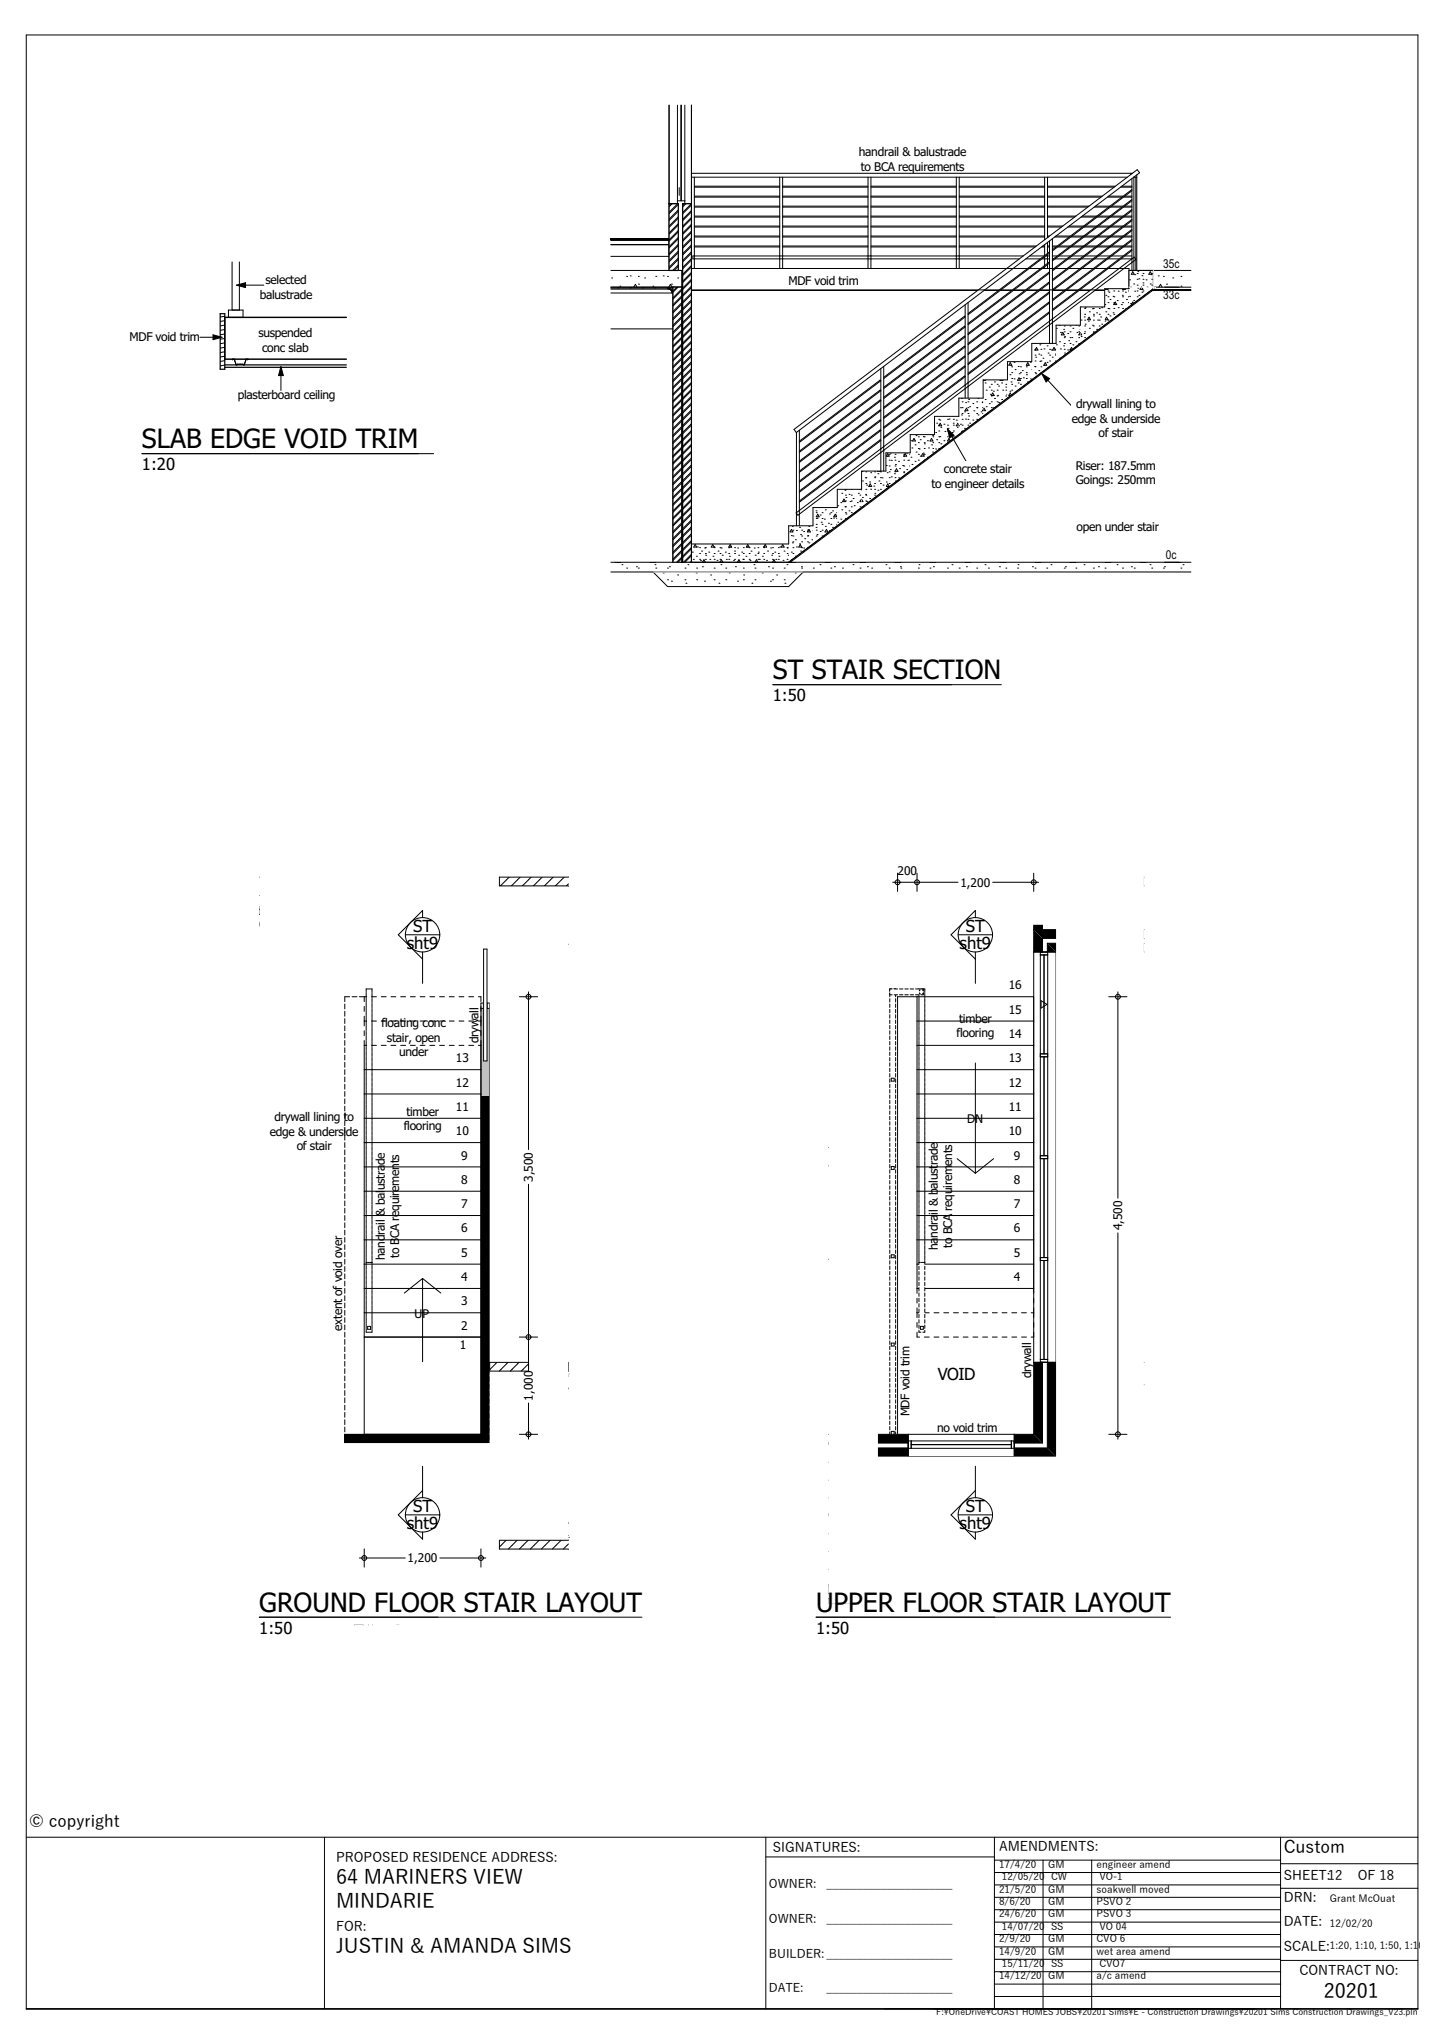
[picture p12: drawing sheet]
<svg xmlns="http://www.w3.org/2000/svg" width="297mm" height="420mm" viewBox="0 0 297 420" stroke-linecap="round" stroke-linejoin="round" font-family="sans-serif">
<defs><g id="words">
<g font-size="5.5">
<text x="29.2" y="92.2">SLAB EDGE VOID TRIM</text>
<text x="159" y="139.7">ST STAIR SECTION</text>
<text x="53.3" y="331.5">GROUND</text>
<text x="77" y="331.5">FLOOR STAIR LAYOUT</text>
<text x="167.8" y="331.5">UPPER FLOOR STAIR LAYOUT</text>
</g>
<g font-size="4.1">
<text x="69.1" y="387.5">64 MARINERS VIEW</text>
<text x="69.1" y="392.4">MINDARIE</text>
<text x="69.1" y="401.6">JUSTIN &amp; AMANDA SIMS</text>
<text x="272.3" y="411">20201</text>
</g>
<text font-size="3.6" x="264" y="381">Custom</text>
<g font-size="3.4">
<text x="29.2" y="96.7">1:20</text>
<text x="159" y="144.3">1:50</text>
<text x="84.9" y="191.8">ST</text>
<text x="198.6" y="191.8">ST</text>
<text x="83.7" y="195.3">sht9</text>
<text x="197.4" y="195.3">sht9</text>
<text x="192.9" y="283.8">VOID</text>
<text x="84.9" y="311.1">ST</text>
<text x="198.6" y="311.1">ST</text>
<text x="83.7" y="314.6">sht9</text>
<text x="197.4" y="314.6">sht9</text>
<text x="53.3" y="336.1">1:50</text>
<text x="167.8" y="336.1">1:50</text>
<text x="6" y="375.8">© copyright</text>
</g>
<g font-size="2.7">
<text x="69.1" y="383">PROPOSED RESIDENCE ADDRESS:</text>
<text x="159" y="380.8">SIGNATURES:</text>
<text x="205.5" y="380.7">AMENDMENTS:</text>
<text x="264" y="386.8">SHEET:12</text>
<text x="279.2" y="386.8">OF 18</text>
<text x="264" y="391.3">DRN:</text>
<text x="69.1" y="397.2">FOR:</text>
<text x="264" y="401.2">SCALE:</text>
<text x="264" y="396.2">DATE:</text>
<text x="267.3" y="406.2">CONTRACT NO:</text>
</g>
<g font-size="2.5">
<text x="176.7" y="32.1">handrail &amp; balustrade</text>
<text x="177.1" y="35.1">to BCA requirements</text>
<text x="54.6" y="58.4">selected</text>
<text x="162.2" y="58.6">MDF void trim</text>
<text x="239.2" y="55">35c</text>
<text x="53.4" y="61.4">balustrade</text>
<text x="239.2" y="61.4">33c</text>
<text x="26.7" y="70.2">MDF void trim</text>
<text x="53.2" y="69.3">suspended</text>
<text x="53.9" y="72.3">conc slab</text>
<text x="48.9" y="82">plasterboard ceiling</text>
<text x="220.4" y="87">edge &amp; underside</text>
<text x="221.4" y="84">drywall lining to</text>
<text x="225.9" y="90">of stair</text>
<text x="191.6" y="100.3">to engineer details</text>
<text x="194.2" y="97.3">concrete stair</text>
<text x="221.3" y="96.6">Riser: 187.5mm</text>
<text x="221.3" y="99.6">Goings: 250mm</text>
<text x="221.4" y="109.3">open under stair</text>
<text x="239.8" y="115">0c</text>
<text x="184.6" y="179.9">200</text>
<text x="197.5" y="182.4">1,200</text>
<text x="46.3" y="188.3">190w bwk on</text>
<text x="47.2" y="191">t-bar @ 28c</text>
<text x="207.5" y="203.5">16</text>
<text x="207.5" y="208.5">15</text>
<text x="78.5" y="211.3">floating conc</text>
<text x="79.6" y="214.3">stair, open</text>
<text x="98.4" y="214.6" transform="rotate(-90 98.4 214.6)">drywall</text>
<text x="196.7" y="213.3">flooring</text>
<text x="197.3" y="210.3">timber</text>
<text x="207.5" y="213.5">14</text>
<text x="82.1" y="217.3">under</text>
<text x="93.8" y="218.5">13</text>
<text x="207.5" y="218.5">13</text>
<text x="93.8" y="223.5">12</text>
<text x="207.5" y="223.5">12</text>
<text x="55.5" y="233.6">edge &amp; underside</text>
<text x="56.4" y="230.6">drywall lining to</text>
<text x="83" y="232.5">flooring</text>
<text x="83.6" y="229.5">timber</text>
<text x="93.8" y="233.5">10</text>
<text x="93.8" y="228.5">11</text>
<text x="198.9" y="231">DN</text>
<text x="207.5" y="233.5">10</text>
<text x="207.5" y="228.5">11</text>
<text x="61" y="236.6">of stair</text>
<text x="94.8" y="238.5">9</text>
<text x="208.5" y="238.5">9</text>
<text x="94.8" y="243.5">8</text>
<text x="109.6" y="243.1" transform="rotate(-90 109.6 243.1)">3,500</text>
<text x="208.5" y="243.5">8</text>
<text x="94.8" y="248.5">7</text>
<text x="195.9" y="249" transform="rotate(-90 195.9 249)">requirements</text>
<text x="208.5" y="248.5">7</text>
<text x="94.8" y="253.5">6</text>
<text x="192.9" y="257.1" transform="rotate(-90 192.9 257.1)">handrail &amp; balustrade</text>
<text x="195.9" y="256.7" transform="rotate(-90 195.9 256.7)">to</text>
<text x="195.9" y="253.9" transform="rotate(-90 195.9 253.9)">BCA</text>
<text x="208.5" y="253.5">6</text>
<text x="230.8" y="253.1" transform="rotate(-90 230.8 253.1)">4,500</text>
<text x="79.1" y="259.2" transform="rotate(-90 79.1 259.2)">handrail &amp; balustrade</text>
<text x="82.1" y="258.8" transform="rotate(-90 82.1 258.8)">to BCA requirements</text>
<text x="94.8" y="263.5">4</text>
<text x="94.8" y="258.5">5</text>
<text x="208.5" y="263.5">4</text>
<text x="208.5" y="258.5">5</text>
<text x="94.8" y="268.5">3</text>
<text x="70.4" y="273.7" transform="rotate(-90 70.4 273.7)">extent of void over</text>
<text x="85.3" y="271">UP</text>
<text x="94.8" y="273.5">2</text>
<text x="94.6" y="277.5">1</text>
<text x="212.1" y="283.5" transform="rotate(-90 212.1 283.5)">drywall</text>
<text x="109.6" y="288.1" transform="rotate(-90 109.6 288.1)">1,000</text>
<text x="187.1" y="291.3" transform="rotate(-90 187.1 291.3)">MDF void trim</text>
<text x="192.7" y="294.5">no void trim</text>
<text x="193.4" y="303.6">17x4.5</text>
<text x="191.7" y="306.3">benchmark</text>
<text x="83.8" y="321.4">1,200</text>
<text x="79.6" y="328.2">820</text>
<text x="158.2" y="388.3">OWNER:</text>
<text x="170" y="388.3">_____________________</text>
<text x="158.2" y="395.6">OWNER:</text>
<text x="170" y="395.6">_____________________</text>
<text x="158.2" y="402.6">BUILDER:_____________________</text>
<text x="158.2" y="409.7">DATE:</text>
<text x="170" y="409.7">_____________________</text>
</g>
<g font-size="2.1">
<text x="205.5" y="384.2">17/4/20</text>
<text x="205.5" y="389.3">21/5/20</text>
<text x="206.1" y="386.7">12/05/20</text>
<text x="215.6" y="384.2">GM</text>
<text x="215.6" y="389.3">GM</text>
<text x="216.2" y="386.7">CW</text>
<text x="225.5" y="384.2">engineer amend</text>
<text x="225.5" y="389.3">soakwell moved</text>
<text x="226.1" y="386.7">VO-1</text>
<text x="205.5" y="391.8">8/6/20</text>
<text x="205.5" y="394.4">24/6/20</text>
<text x="215.6" y="391.8">GM</text>
<text x="215.6" y="394.4">GM</text>
<text x="225.5" y="391.8">PSVO 2</text>
<text x="225.5" y="394.4">PSVO 3</text>
<text x="273.5" y="391.2">Grant McOuat</text>
<text x="205.5" y="399.5">2/9/20</text>
<text x="206.1" y="396.9">14/07/20</text>
<text x="215.6" y="399.5">GM</text>
<text x="216.2" y="396.9">SS</text>
<text x="225.5" y="399.5">CVO 6</text>
<text x="226.1" y="396.9">VO 04</text>
<text x="273.5" y="396.3">12/02/20</text>
<text x="273.5" y="401">1:20, 1:10, 1:50, 1:100</text>
<text x="205.5" y="402">14/9/20</text>
<text x="205.5" y="407.1">14/12/20</text>
<text x="206.1" y="404.6">15/11/20</text>
<text x="215.6" y="402">GM</text>
<text x="215.6" y="407.1">GM</text>
<text x="216.2" y="404.6">SS</text>
<text x="225.5" y="402">wet area amend</text>
<text x="225.5" y="407.1">a/c amend</text>
<text x="226.1" y="404.6">CVO7</text>
</g>
<text font-size="1.8" x="192.6" y="414.5">F:\OneDrive\COAST HOMES JOBS\20201 Sims\E - Construction Drawings\20201 Sims Construction Drawings_V23.pln</text>
</g></defs>
<g fill="none" stroke="#000" stroke-width=".21">
<path d="M5.4 7.2h286.2v406h-286.2zM5.4 377.9h286.2M66.7 377.9v35.3M157.5 377.9v35.3M204.5 377.9v35.3M263.4 377.9v35.3M157.5 381.9h47M204.5 397.9h58.9M204.5 395.3h58.9M204.5 392.8h58.9M204.5 390.2h58.9M204.5 387.7h58.9"/>
<path d="M204.5 385.1h58.9M204.5 382.6h58.9M214.5 382.6v30.6M224.5 382.6v30.6M263.4 383.3h28.2M263.4 388.4h28.2M204.5 408.1h58.9M204.5 405.5h58.9M204.5 403h58.9M204.5 400.4h58.9M204.5 410.6h58.9M263.4 403.2h28.2"/>
</g>
<!-- layer: D1  WALLS-(external) -->
<path d="M173.8 311.7h1v2h-1z" fill-rule="evenodd" fill="#c0c0c0"/>
<path d="M173.8 311.7h1v2h-1z" fill="none" stroke="#000" stroke-width=".25"/>
<g fill="#fff">
<path d="M217.2 283h18.1v1.8h-18.1z" fill-rule="evenodd"/>
<path d="M217.2 282h18.1v1h-18.1z" fill-rule="evenodd"/>
<path d="M217.2 280.2h18.1v1.8h-18.1z" fill-rule="evenodd"/>
</g>
<path d="M235.3 280.2h-18.1v4.6h18.1" fill="none" stroke="#000" stroke-width=".21"/>
<g fill="#000">
<path d="M215.4 194l1.8 1.8h-1.8z"/>
<path d="M212.6 191.2l1.8 1.8v2.8h-1.8z" fill-rule="evenodd"/>
<path d="M212.6 280.2h1.8v16.6l-1.8-1.8z" fill-rule="evenodd"/>
<path d="M215.4 280.2h1.8v19.4l-1.8-1.8z" fill-rule="evenodd"/>
</g>
<path d="M212.6 195.8h4.6v84.4h-4.6z" fill-rule="evenodd" fill="#fff"/>
<g fill="none" stroke="#000" stroke-width=".21">
<path d="M212.6 195.8h4.6v103.8M212.6 191.2v103.8M214 195.8v84.4M214 196.4h1.5M214.4 193v2.8M214.7 196.4v20.4M215.4 194v1.8M215.5 195.8v84.4M214 216.8h1.5M214 217.4h1.5M214.1 205.8l1.2 .8-1.2 .7zM214.7 217.4v20.3"/>
<path d="M214 237.7h1.5M214 238.3h1.5M214.7 238.3v20.4M214 258.7h1.5M214 259.3h1.5M214.7 259.3v20.3M214 279.6h1.5M212.6 280.2h4.6M214.4 280.2v16.6M215.4 280.2v17.6"/>
</g>
<g fill="#000">
<path d="M172 295l1.8 1.8h-1.8zM174.8 297.8l1.8 1.8h-1.8z"/>
<path d="M172 297.8h1.8v1.8h-1.8z" fill-rule="evenodd"/>
<path d="M173.8 297.8h1v1.8h-1z" fill-rule="evenodd"/>
<path d="M174.8 297.8h12v1.8h-10.2z" fill-rule="evenodd"/>
<path d="M172 295h14.8v1.8h-13z" fill-rule="evenodd"/>
<path d="M208.6 297.8h6.8l1.8 1.8h-8.6z" fill-rule="evenodd"/>
<path d="M208.6 295h4l1.8 1.8h-5.8z" fill-rule="evenodd"/>
</g>
<path d="M186.8 295h21.8v4.6h-21.8z" fill-rule="evenodd" fill="#fff"/>
<g fill="none" stroke="#000" stroke-width=".21">
<path d="M214.4 193h20.9M215.4 194h19.9M217.2 195.8h18.1M235.3 180.4h-22.7v10.8h22.7M235.3 182.2h-20.9v9M170.5 296.8h16.3M170.5 295h42.1M172 299.6h45.2M172 297.8h14.8M172 295v31h-1.5M173.8 296.8v31h-3.3M174.8 297.8v31h-4.3"/>
<path d="M176.6 299.6v30.3M186.8 295v4.6M186.8 297.9h21.8M186.8 296.4h21.8M187.4 297.1h20.6M187.4 296.4v1.5M208 296.4v1.5M208.6 297.8h6.8M208.6 296.8h5.8M208.6 295v4.6M172 326.3v1M172 327.8v1"/>
<path d="M172 329.3v.6"/>
</g>
<g fill="#000">
<path d="M212.6 191.2h22.7v1.8h-20.9z" fill-rule="evenodd"/>
<path d="M212.6 180.4h22.7v1.8h-20.9z" fill-rule="evenodd"/>
<path d="M212.6 180.4l1.8 1.8v9h-1.8z" fill-rule="evenodd"/>
<path d="M215.4 194h19.9v1.8h-18.1z" fill-rule="evenodd"/>
<path d="M170.5 295h1.5v1.8h-1.5z" fill-rule="evenodd"/>
<path d="M174.8 297.8l1.8 1.8v30.3h-.7l-1.1-1.1z" fill-rule="evenodd"/>
<path d="M170.5 328.8h4.3l1.1 1.1h-5.4z" fill-rule="evenodd"/>
<path d="M172 295l1.8 1.8v31l-1.8-1.8z" fill-rule="evenodd"/>
<path d="M170.5 326h1.5l1.8 1.8h-3.3z" fill-rule="evenodd"/>
</g>
<!-- layer: E1 CABINET-(benchtop) -->
<g fill="none" stroke="#808080" stroke-width=".21">
<path d="M170.5 296.8h1.5v1.5M170.8 296.8l-.3 .3M171.4 299.8l-.9 1M172 299.5v.3M171.4 314.5l-.9 1M171.4 307.2l-.9 .9M171.4 318.2l-.9 1M171.4 310.9l-.9 .9M171.4 303.5l-.9 1M172 301v2M172 304.2v.3M172 305.7v2"/>
<path d="M172 308.9v.3M172 310.4v2M172 313.6v.3M172 315.1v2M172 318.3v.3M172 319.8v2M170.5 326h.1M171.4 321.9l-.9 .9M171.4 325.6l-.4 .4M172 324.5v1.5h-.2M172 323v.3"/>
</g>
<g fill="none" stroke="#000" stroke-width=".21">
<path d="M188.6 215h24M188.6 210h24M200.6 218.6v22.7M188.6 235h24M188.6 230h24M188.6 225h24M188.6 220h24M196.9 238.3l3.7 3M204.4 238.3l-3.8 3M188.6 255h24M188.6 250h24M188.6 245h24"/>
<path d="M188.6 240h24M188.6 274v1h.5M188.6 266v-61h24v61M188.6 267v1M188.6 269v2M188.6 272v1M188.6 270h.5M188.6 265h24M188.6 260h24M190.1 275h1M190.1 270h1M192.1 275h1"/>
<path d="M192.1 270h1M194.1 275h1M194.1 270h1M196.1 275h1M196.1 270h1M198.1 275h1M198.1 270h1M200.1 275h1M200.1 270h1M202.1 275h1M202.1 270h1M204.1 275h1"/>
<path d="M204.1 270h1M206.1 275h1M206.1 270h1M208.1 275h1M208.1 270h1M210.1 275h1M210.1 270h1M212.1 270h.5M212.6 274v1h-.5M212.6 267v1M212.6 269v2M212.6 272v1"/>
</g>
<path d="M189 259.7h1.2v14.3h-1.2z" fill-rule="evenodd" fill="#fff"/>
<g fill="none" stroke="#000" stroke-width=".21">
<path d="M189 203.9v.1M189 204.2v.6M189 204.9v.2M189 205.2v.6M189 205.9v.2M189 206.2v.6M189 207v.1M189 207.2v.6M189 208v.1M189 208.2v.7M189 209v.1M189 209.2v.7"/>
<path d="M189 210v.1M189 210.3v.6M189 211v.1M189 211.3v.6M189 212v.2M189 212.3v.6M189 213.1v.1M189 213.3v.6M189 214.1v.1M189 214.3v.7M189 215.1v.1M189 215.3v.7"/>
<path d="M189 216.1v.1M189 216.4v.6M189 217.1v.1M189 217.4v.6M189 218.1v.2M189 218.4v.6M189 219.2v.1M189 219.4v.6M189.5 203.4h-.5v.4M189.7 203.4h.1M189.9 203.4h.3v.6M190.2 204.2v.1"/>
<path d="M190.2 204.4v.7M190.2 205.2v.1M190.2 205.4v.7M190.2 206.2v.1M190.2 206.5v.6M190.2 207.2v.1M190.2 207.5v.6M190.2 208.2v.2M190.2 208.5v.6M190.2 209.2v.2M190.2 209.5v.6M190.2 210.3v.1"/>
<path d="M190.2 210.5v.6M190.2 211.3v.1M190.2 211.5v.7M190.2 212.3v.1M190.2 212.5v.7M190.2 213.3v.1M190.2 213.6v.6M190.2 214.3v.2M190.2 214.6v.6M190.2 215.3v.2M190.2 215.6v.6M190.2 216.4v.1"/>
<path d="M190.2 216.6v.6M190.2 217.4v.1M190.2 217.6v.7M190.2 218.4v.1M190.2 218.6v.7M190.2 219.4v.1M190.2 219.7v.6M189 220.2v.1M189 220.4v.7M189 221.2v.1M189 221.4v.7M189 222.2v.1"/>
<path d="M189 222.5v.6M189 223.2v.1M189 223.5v.6M189 224.2v.2M189 224.5v.6M189 225.2v.2M189 225.5v.6M189 226.3v.1M189 226.5v.7M189 227.3v.1M189 227.5v.7M189 228.3v.1"/>
<path d="M189 228.5v.7M189 229.3v.1M189 229.6v.6M189 230.3v.2M189 230.6v.6M189 231.3v.2M189 231.6v.6M189 232.4v.1M189 232.6v.6M189 233.4v.1M189 233.6v.7M189 234.4v.1"/>
<path d="M189 234.6v.7M189 235.4v.1M189 235.7v.6M189 236.4v.1M189 236.7v.6M189 237.4v.2M189 237.7v.6M189 238.5v.1M189 238.7v.6M189 239.5v.1M189 239.7v.7M190.2 220.4v.1"/>
<path d="M190.2 220.7v.6M190.2 221.4v.2M190.2 221.7v.6M190.2 222.5v.1M190.2 222.7v.6M190.2 223.5v.1M190.2 223.7v.7M190.2 224.5v.1M190.2 224.7v.7M190.2 225.5v.1M190.2 225.8v.6M190.2 226.5v.1"/>
<path d="M190.2 226.8v.6M190.2 227.5v.2M190.2 227.8v.6M190.2 228.5v.2M190.2 228.8v.6M190.2 229.6v.1M190.2 229.8v.7M190.2 230.6v.1M190.2 230.8v.7M190.2 231.6v.1M190.2 231.9v.6M190.2 232.6v.1"/>
<path d="M190.2 232.9v.6M190.2 233.6v.2M190.2 233.9v.6M190.2 234.6v.2M190.2 234.9v.6M190.2 235.7v.1M190.2 235.9v.6M190.2 236.7v.1M190.2 236.9v.7M190.2 237.7v.1M190.2 237.9v.7M190.2 238.7v.1"/>
<path d="M190.2 239v.6M190.2 239.7v.2M190.2 240v.6M189 240.5v.1M189 240.7v.7M189 241.5v.1M189 241.8v.6M189 242.5v.1M189 242.8v.6M189 243.5v.2M189 243.8v.6M189 244.6v.1"/>
<path d="M189 244.8v.6M189 245.6v.1M189 245.8v.7M189 246.6v.1M189 246.8v.7M189 247.6v.1M189 247.9v.6M189 248.6v.1M189 248.9v.6M189 249.6v.2M189 249.9v.6M189 250.6v.2"/>
<path d="M189 250.9v.6M189 251.7v.1M189 251.9v.7M189 252.7v.1M189 252.9v.7M189 253.7v.1M189 253.9v.7M189 254.7v.1M189 255v.6M189 255.7v.2M189 256v.6M189 256.7v.2"/>
<path d="M189 257v.6M189 257.8v.1M189 258v.6M189 258.8v.1M189 259v1M189 259.7h.3M189.4 259.7h.1M189.7 259.7h.5M190.2 240.7v.2M190.2 241v.6M190.2 241.8v.1M190.2 242v.6"/>
<path d="M190.2 242.8v.1M190.2 243v.7M190.2 243.8v.1M190.2 244v.7M190.2 244.8v.1M190.2 245.1v.6M190.2 245.8v.1M190.2 246.1v.6M190.2 246.8v.2M190.2 247.1v.6M190.2 247.9v.1M190.2 248.1v.6"/>
<path d="M190.2 248.9v.1M190.2 249.1v.7M190.2 249.9v.1M190.2 250.1v.7M190.2 250.9v.1M190.2 251.2v.6M190.2 251.9v.1M190.2 252.2v.6M190.2 252.9v.2M190.2 253.2v.6M190.2 253.9v.2M190.2 254.2v.6"/>
<path d="M190.2 255v.1M190.2 255.2v.7M190.2 256v.1M190.2 256.2v.7M190.2 257v.1M190.2 257.3v.6M190.2 258v.1M190.2 258.3v.6M190.2 259v.2M190.2 259.3v.7M189 260.4v.7M189 261.5v.7"/>
<path d="M189 262.6v.7M189 263.7v.7M189 264.8v.7M189 265.9v.7M189 267v.7M189 268.1v.7M189 269.2v.7M189 270.3v.7M189 271.4v.7M189 272.5v.7M189 273.6v.4h.4M189.3 272.8h.6v.6h-.6z"/>
<path d="M190.2 260.4v.7M190.2 261.5v.7M190.2 262.6v.7M190.2 263.7v.7M190.2 264.8v.7M190.2 265.9v.7M190.2 267v.7M190.2 268.1v.7M190.2 269.2v.7M190.2 270.3v.7M190.2 271.4v.7M190.2 272.5v.7"/>
<path d="M190.2 273.6v.4h-.4"/>
</g>
<path d="M183 203.4h1.2v91.6h-1.2z" fill-rule="evenodd" fill="#fff"/>
<g fill="none" stroke="#000" stroke-width=".21">
<path d="M183 204.3v.7M183 205.4v.7M183 206.5v.7M183 207.6v.7M183 208.7v.7M183 209.8v.7M183 210.9v.7M183 212v.7M183 213.1v.7M183 214.2v.7M183 215.3v.7M183 216.4v.7"/>
<path d="M183 217.5v.7M183 218.6v.7M183 219.7v.7M183.3 203.6h.6v.6h-.6zM183.4 203.4h-.4v.5M183.8 203.4h.4v.5M184.2 204.3v.7M184.2 205.4v.7M184.2 206.5v.7M184.2 207.6v.7M184.2 208.7v.7M184.2 209.8v.7"/>
<path d="M184.2 210.9v.7M184.2 212v.7M184.2 213.1v.7M184.2 214.2v.7M184.2 215.3v.7M184.2 216.4v.7M184.2 217.5v.7M184.2 218.6v.7M184.2 219.7v.7M183 220.8v.7M183 221.9v.7M183 223v.7"/>
<path d="M183 224.1v.7M183 225.2v.7M183 226.3v.7M183 227.4v.7M183 228.5v.7M183 229.6v.7M183 230.7v.7M183 231.8v.7M183 232.9v.7M183 234v.7M183 235.1v.7M183 236.2v.7"/>
<path d="M183 237.3v.7M183 238.4v.7M183 239.5v.7M183.3 221.8h.6v.6h-.6zM183.3 239.9h.6v.6h-.6zM184.2 220.8v.7M184.2 221.9v.7M184.2 223v.7M184.2 224.1v.7M184.2 225.2v.7M184.2 226.3v.7M184.2 227.4v.7"/>
<path d="M184.2 228.5v.7M184.2 229.6v.7M184.2 230.7v.7M184.2 231.8v.7M184.2 232.9v.7M184.2 234v.7M184.2 235.1v.7M184.2 236.2v.7M184.2 237.3v.7M184.2 238.4v.7M184.2 239.5v.7M183 240.6v.7"/>
<path d="M183 241.7v.7M183 242.8v.7M183 243.9v.7M183 245v.7M183 246.1v.7M183 247.2v.7M183 248.3v.7M183 249.4v.7M183 250.5v.7M183 251.6v.7M183 252.7v.7M183 253.8v.7"/>
<path d="M183 254.9v.7M183 256v.7M183 257.1v.7M183 258.2v.7M183 259.3v.7M183.3 258.1h.6v.6h-.6zM184.2 240.6v.7M184.2 241.7v.7M184.2 242.8v.7M184.2 243.9v.7M184.2 245v.7M184.2 246.1v.7"/>
<path d="M184.2 247.2v.7M184.2 248.3v.7M184.2 249.4v.7M184.2 250.5v.7M184.2 251.6v.7M184.2 252.7v.7M184.2 253.8v.7M184.2 254.9v.7M184.2 256v.7M184.2 257.1v.7M184.2 258.2v.7M184.2 259.3v.7"/>
<path d="M183 260.4v.7M183 261.5v.7M183 262.6v.7M183 263.7v.7M183 264.8v.7M183 265.9v.7M183 267v.7M183 268.1v.7M183 269.2v.7M183 270.3v.7M183 271.4v.7M183 272.5v.7"/>
<path d="M183 273.6v.7M183 274.7v.7M183 275.8v.7M183 276.9v.7M183 278v.7M183 279.1v.7M183.3 276.3h.6v.6h-.6zM184.2 260.4v.7M184.2 261.5v.7M184.2 262.6v.7M184.2 263.7v.7M184.2 264.8v.7"/>
<path d="M184.2 265.9v.7M184.2 267v.7M184.2 268.1v.7M184.2 269.2v.7M184.2 270.3v.7M184.2 271.4v.7M184.2 272.5v.7M184.2 273.6v.7M184.2 274.7v.7M184.2 275.8v.7M184.2 276.9v.7M184.2 278v.7"/>
<path d="M184.2 279.1v.7M183 294.5v.5h1.2v-.5M183 280.2v.7M183 281.3v.7M183 282.4v.7M183 283.5v.7M183 284.6v.7M183 285.7v.7M183 286.8v.7M183 287.9v.7M183 289v.7M183 290.1v.7"/>
<path d="M183 291.2v.7M183 292.3v.7M183 293.4v.7M183.3 295v-.6h.6v.6M184.2 280.2v.7M184.2 281.3v.7M184.2 282.4v.7M184.2 283.5v.7M184.2 284.6v.7M184.2 285.7v.7M184.2 286.8v.7M184.2 287.9v.7"/>
<path d="M184.2 289v.7M184.2 290.1v.7M184.2 291.2v.7M184.2 292.3v.7M184.2 293.4v.7"/>
</g>
<path d="M183 203.4h6.9v1.2h-6.9z" fill-rule="evenodd" fill="#fff"/>
<g fill="none" stroke="#000" stroke-width=".21">
<path d="M183 204.2v.4h.5M183.5 203.4h-.5v.4M183.9 203.4h.7M183.9 204.6h.7M185 203.4h.7M185 204.6h.7M186.1 203.4h.7M186.1 204.6h.7M187.2 203.4h.7M187.2 204.6h.7M188.3 203.4h.7M188.3 204.6h.7"/>
<path d="M189.1 204.2v.2h.2M189.3 203.6h-.2v.2M189.4 203.4h.5v.4M189.7 204.4h.2M189.7 203.6h.2M189.9 204.2v.4h-.5"/>
</g>
<!-- layer: E1 CABINET-(benchtop) -->
<path d="M172 296.8v29.2M170.5 311.4h1.5" fill="none" stroke="#000" stroke-width=".21"/>
<!-- layer: D2  WALLS-(internal) -->
<g fill="none" stroke="#000" stroke-width=".21">
<path d="M188.6 205h-4v91M170.5 236h.3M170.5 239.7l.3 .6M171.2 236h.7M172.3 236h.7M173.4 236h.7M174.5 236h.7M175.6 236h.7M176.7 236h.7M177.8 236h.7M178.9 236l.6 .1M179.5 236.5v.7"/>
<path d="M179.5 237.6v.7M179.5 238.7v.7M179.5 239.8v.7M170.5 259h.4M171 240.7l.3 .6M171.3 259h.7M171.4 241.7l.3 .6M171.9 242.7l.3 .6M172.4 243.7l.2 .6M172.4 259h.7M172.8 244.7l.3 .6M173.3 245.7l.3 .6"/>
<path d="M173.5 259h.7M173.7 246.7l.3 .6M174.2 247.7l.3 .6M174.6 259h.7M174.7 248.7l.3 .6M175.1 249.7l.3 .6M175.6 250.7l.3 .6M175.7 259h.7M176.1 251.7l.3 .6M176.5 252.7l.3 .6M176.8 259h.7M177 253.7l.3 .6"/>
<path d="M177.5 254.7l.3 .6M177.9 259h.7M177.9 255.7l.3 .6M178.4 256.7l.3 .6M178.8 257.7l.3 .6M179 259h.5M179.3 258.7l.2 .3M179.5 240.9v.7M179.5 242v.7M179.5 243.1v.7M179.5 244.2v.7M179.5 245.3v.7"/>
<path d="M179.5 246.4v.7M179.5 247.5v.7M179.5 248.6v.7M179.5 249.7v.7M179.5 250.8v.7M179.5 251.9v.7M179.5 253v.7M179.5 254.1v.7M179.5 255.2v.7M179.5 256.3v.7M179.5 257.4v.7M179.5 258.5v.5"/>
</g>
<path d="M170.5 171.9h64.8v158h-64.8zM180.6 190.2v109.4h36.6v-109.4z" fill-rule="evenodd" fill="#fff"/>
<path d="M200.6 197.3v5M200.6 301.6v5" fill="none" stroke="#000" stroke-width=".21"/>
<path d="M195.6 192.3l5-5v1.4a3.5 3.5 0 0 1 3.5 3.6 3.5 3.5 0 0 1-3.5 3.5v1.5z" fill-rule="evenodd" fill="#fff"/>
<g fill="none" stroke="#000" stroke-width=".21">
<path d="M197.1 192.3h7M200.6 188.7v-1.4l-5 5 5 5v-1.5"/>
<circle cx="200.6" cy="192.3" r="3.5"/>
</g>
<path d="M195.6 311.6l5-5v1.4a3.5 3.5 0 0 1 3.5 3.6 3.5 3.5 0 0 1-3.5 3.5v1.5z" fill-rule="evenodd" fill="#fff"/>
<g fill="none" stroke="#000" stroke-width=".21">
<path d="M197.1 311.6h7M200.6 308v-1.4l-5 5 5 5v-1.5"/>
<circle cx="200.6" cy="311.6" r="3.5"/>
</g>
<!-- layer: D1  WALLS-(external) -->
<path d="M173.8 296.8h1v3.4h-1z" fill-rule="evenodd" fill="#fff"/>
<g fill="none" stroke="#000" stroke-width=".21">
<path d="M184.6 179.6v3.7M188.6 179.6v3.7M212.6 179.6v3.7M183.6 181.5h13.4M204.2 181.5h9.4M228.1 205h3.7M229.9 204v42.4M229.9 253.6v42.4M228.1 295h3.7"/>
<circle cx="184.6" cy="181.5" r=".5"/>
<circle cx="188.6" cy="181.5" r=".5"/>
<circle cx="212.6" cy="181.5" r=".5"/>
<circle cx="229.9" cy="205" r=".5"/>
<circle cx="229.9" cy="295" r=".5"/>
</g>
<!-- layer: D2  WALLS-(internal) -->
<path d="M100.7 316.8h16.2v1.8h-16.2z" fill-rule="evenodd" fill="#fff"/>
<path d="M101.8 316.8l-1.1 1.1M104.1 316.8l-1.8 1.8M106.4 316.8l-1.8 1.8M108.6 316.8l-1.8 1.8M110.9 316.8l-1.8 1.8M113.1 316.8l-1.8 1.8M115.4 316.8l-1.8 1.8M116.9 317.6l-1 1M116.9 316.8h-16.2v1.8h16.2" fill="none" stroke="#000" stroke-width=".21"/>
<path d="M106.7 180.4h10.2v1.8h-10.2z" fill-rule="evenodd" fill="#fff"/>
<path d="M107 180.4l-.3 .3M109.3 180.4l-1.8 1.8M111.5 180.4l-1.8 1.8M113.8 180.4l-1.8 1.8M116 180.4l-1.8 1.8M116.9 181.8l-.4 .4M116.9 180.4h-10.2v1.8h10.2" fill="none" stroke="#000" stroke-width=".21"/>
<path d="M103.5 280.2h8v1.8h-8z" fill-rule="evenodd" fill="#fff"/>
<path d="M103.5 280.2h8v1.8h-8zM104.5 280.2l-1 1M106.8 280.2l-1.8 1.8M109 280.2l-1.8 1.8M111.3 280.2l-1.8 1.8" fill="none" stroke="#000" stroke-width=".21"/>
<path d="M100.7 316.8h16.2v1.8h-16.2z" fill-rule="evenodd" fill="#fff"/>
<path d="M100.7 316.8h16.2v1.8h-16.2zM101.8 316.8l-1.1 1.1M104.1 316.8l-1.8 1.8M106.4 316.8l-1.8 1.8M108.6 316.8l-1.8 1.8M110.9 316.8l-1.8 1.8M113.1 316.8l-1.8 1.8M115.4 316.8l-1.8 1.8M116.9 317.6l-1 1" fill="none" stroke="#000" stroke-width=".21"/>
<path d="M100.7 280.2h8v1.8h-8z" fill-rule="evenodd" fill="#fff"/>
<path d="M100.7 280.2h8v1.8h-8zM102.2 280.2l-1.5 1.5M104.5 280.2l-1.8 1.8M106.8 280.2l-1.8 1.8M108.7 280.5l-1.5 1.5" fill="none" stroke="#000" stroke-width=".21"/>
<path d="M106.8 180.4h10.1v1.8h-10.1z" fill-rule="evenodd" fill="#fff"/>
<path d="M107 180.4l-.2 .2M109.3 180.4l-1.8 1.8M111.5 180.4l-1.8 1.8M113.8 180.4l-1.8 1.8M116 180.4l-1.8 1.8M116.9 181.8l-.4 .4M116.9 180.4h-10.1v1.8h10.1" fill="none" stroke="#000" stroke-width=".21"/>
<!-- layer: E1 CABINET-(benchtop) -->
<g fill="none" stroke="#808080" stroke-width=".21">
<path d="M101.8 182.2l-1.1 1.1M101.8 196.9l-1.1 1.1M101.8 189.5l-1.1 1.1M101.8 193.2l-1.1 1.1M101.8 185.8l-1.1 1.2M105.5 182.2l-2.7 2.7M105.5 193.2l-2.7 2.7M105.5 185.8l-2.7 2.8M105.5 196.9l-2.7 2.7M105.5 189.5l-2.7 2.8M109.2 182.2l-2.8 2.7M109.2 196.9l-2.8 2.7"/>
<path d="M109.2 189.5l-2.8 2.8M109.2 193.2l-2.8 2.7M109.2 185.8l-2.8 2.8M112.7 197l-2.6 2.6M112.8 182.2l-2.7 2.7M112.9 193.2l-2.8 2.7M112.9 185.8l-2.8 2.8M112.9 189.5l-2.8 2.8M116.5 182.2l-2.7 2.7M116.6 189.5l-2.8 2.8M116.6 193.2l-1.1 1M116.6 185.8l-2.8 2.8"/>
<path d="M101.8 218.9l-1.1 1.2M101.8 211.6l-1.1 1.1M101.8 204.2l-1.1 1.2M101.8 215.3l-1.1 1.1M101.8 207.9l-1.1 1.1M101.8 200.5l-1.1 1.2M105.5 215.3l-2.7 2.7M105.5 207.9l-2.7 2.8M105.5 200.5l-2.7 2.8M105.5 218.9l-2.7 2.8M105.5 211.6l-2.7 2.7M105.5 204.2l-2.7 2.8"/>
<path d="M109.2 218.9l-2.8 2.8M109.2 211.6l-2.8 2.7M109.2 204.2l-2.8 2.8M109.2 215.3l-2.8 2.7M109.2 207.9l-2.8 2.8M109.2 200.5l-2.8 2.8M112.7 215.4l-2.6 2.6M112.7 208.1l-2.6 2.6M112.7 200.7l-2.6 2.6M112.7 219.1l-2.6 2.6M112.7 211.7l-2.6 2.6M112.7 204.4l-2.6 2.6"/>
<path d="M101.8 233.6l-1.1 1.2M101.8 226.3l-1.1 1.1M101.8 237.3l-1.1 1.1M101.8 230l-1.1 1.1M101.8 222.6l-1.1 1.1M105.5 237.3l-2.7 2.8M105.5 230l-2.7 2.7M105.5 222.6l-2.7 2.8M105.5 233.6l-2.7 2.8M105.5 226.3l-2.7 2.7M109.2 233.6l-2.8 2.8M109.2 226.3l-2.8 2.7"/>
<path d="M109.2 237.3l-2.8 2.8M109.2 230l-2.8 2.7M109.2 222.6l-2.8 2.8M112.7 237.5l-2.6 2.6M112.7 230.1l-2.6 2.6M112.7 222.8l-2.6 2.6M112.7 233.8l-2.6 2.6M112.7 226.4l-2.6 2.6M101.8 255.7l-1.1 1.1M101.8 248.3l-1.1 1.2M101.8 241l-1.1 1.1M101.8 259.4l-1.1 1.1"/>
<path d="M101.8 252l-1.1 1.2M101.8 244.7l-1.1 1.1M105.5 259.4l-2.7 2.7M105.5 252l-2.7 2.8M105.5 244.7l-2.7 2.7M105.5 255.7l-2.7 2.8M105.5 248.3l-2.7 2.8M105.5 241l-2.7 2.7M109.2 255.7l-2.8 2.8M109.2 248.3l-2.8 2.8M109.2 241l-2.8 2.7M109.2 259.4l-2.8 2.7"/>
<path d="M109.2 252l-2.8 2.8M109.2 244.7l-2.8 2.7M112.7 259.5l-2.6 2.6M112.7 252.2l-2.6 2.6M112.7 244.8l-2.6 2.6M112.7 255.9l-2.6 2.6M112.7 248.5l-2.6 2.6M112.7 241.2l-2.6 2.5M101.8 277.8l-1.1 1.1M101.8 270.4l-1.1 1.1M101.8 263.1l-1.1 1.1M101.8 274.1l-1.1 1.1"/>
<path d="M101.8 266.7l-1.1 1.2M105.5 274.1l-2.7 2.7M105.5 266.7l-2.7 2.8M105.5 277.8l-2.4 2.4M105.5 270.4l-2.7 2.8M105.5 263.1l-2.7 2.7M109.2 277.8l-2.4 2.4M109.2 270.4l-2.8 2.8M109.2 263.1l-2.8 2.7M109.2 274.1l-2.8 2.7M109.2 266.7l-2.8 2.8M112.7 274.2l-2.6 2.6"/>
<path d="M112.7 266.9l-2.6 2.6M112.7 277.9l-2.3 2.3M112.7 270.6l-2.6 2.6M112.7 263.2l-2.6 2.6M101.3 282l-.6 .6M101.8 285.1l-1.1 1.1M101.8 288.8l-1.1 1.1M101.8 299.8l-1.1 1.2M101.8 292.5l-1.1 1.1M101.8 296.1l-1.1 1.2M105 282l-2.2 2.2M105.5 285.1l-2.7 2.8"/>
<path d="M105.5 296.1l-2.7 2.8M105.5 288.8l-2.7 2.7M105.5 299.8l-2.7 2.8M105.5 292.5l-2.7 2.7M108.6 282l-2.2 2.2M109.2 299.8l-2.8 2.8M109.2 292.5l-2.8 2.7M109.2 285.1l-2.8 2.8M109.2 296.1l-2.8 2.8M109.2 288.8l-2.8 2.7M112.3 282l-2.2 2.2M112.9 296.1l-2.8 2.8"/>
<path d="M112.9 288.8l-2.8 2.7M112.9 299.8l-2.8 2.8M112.9 292.5l-2.8 2.7M112.9 285.1l-2.8 2.8M116 282l-2.2 2.2M116.6 299.8l-2.8 2.8M116.6 292.5l-2.8 2.7M116.6 285.1l-2.8 2.8M116.6 296.1l-2.8 2.8M116.6 288.8l-2.8 2.7M101.8 314.5l-1.1 1.2M101.8 307.2l-1.1 1.1"/>
<path d="M101.8 310.9l-1.1 1.1M101.8 303.5l-1.1 1.1M105.5 310.9l-2.7 2.7M105.5 303.5l-2.7 2.8M105.5 314.5l-2.3 2.3M105.5 307.2l-2.7 2.7M109.2 314.5l-2.3 2.3M109.2 307.2l-2.8 2.7M109.2 310.9l-2.8 2.7M109.2 303.5l-2.8 2.8M112.9 310.9l-2.8 2.7M112.9 303.5l-2.8 2.8"/>
<path d="M112.9 314.5l-2.3 2.3M112.9 307.2l-2.8 2.7M116.6 314.5l-2.3 2.3M116.6 307.2l-2.8 2.7M116.6 310.9l-2.8 2.7M116.6 303.5l-2.8 2.8"/>
</g>
<g fill="none" stroke="#000" stroke-width=".21">
<path d="M100.7 183.7v1M100.7 185.7v1M100.7 187.7v1M100.7 189.7v1M100.7 191.7v1M100.7 193.7v1M100.7 195.7v1M100.7 197.7v1M100.7 199.7v1M101.2 182.2h-.5v.5M102.2 182.2h1M104.2 182.2h1"/>
<path d="M106.2 182.2h1M108.2 182.2h1M110.2 182.2h1M112.2 182.2h1M112.7 195.7v1M112.7 197.7v1M112.7 199.7v1M113.2 194.2h-.5v.5M114.2 182.2h1M114.2 194.2h1M116.2 182.2h.7M116.2 194.2h.7"/>
<path d="M100.7 201.7v1M100.7 203.7v1M100.7 205.7v1M100.7 207.7v1M100.7 209.7v1M100.7 211.7v1M100.7 213.7v1M100.7 215.7v1M100.7 217.7v1M100.7 219.7v1M112.7 201.7v1M112.7 203.7v1"/>
<path d="M112.7 205.7v1M112.7 207.7v1M112.7 209.7v1M112.7 211.7v1M112.7 213.7v1M112.7 215.7v1M112.7 217.7v1M112.7 219.7v1M100.7 221.7v1M100.7 223.7v1M100.7 225.7v1M100.7 227.7v1"/>
<path d="M100.7 229.7v1M100.7 231.7v1M100.7 233.7v1M100.7 235.7v1M100.7 237.7v1M100.7 239.7v1M112.7 221.7v1M112.7 223.7v1M112.7 225.7v1M112.7 227.7v1M112.7 229.7v1M112.7 231.7v1"/>
<path d="M112.7 233.7v1M112.7 235.7v1M112.7 237.7v1M112.7 239.7v1M100.7 241.7v1M100.7 243.7v1M100.7 245.7v1M100.7 247.7v1M100.7 249.7v1M100.7 251.7v1M100.7 253.7v1M100.7 255.7v1"/>
<path d="M100.7 257.7v1M100.7 259.7v1M112.7 241.7v1M112.7 243.7v1M112.7 245.7v1M112.7 247.7v1M112.7 249.7v1M112.7 251.7v1M112.7 253.7v1M112.7 255.7v1M112.7 257.7v1M112.7 259.7v1"/>
<path d="M100.7 279.7v.5h.5M100.7 261.7v1M100.7 263.7v1M100.7 265.7v1M100.7 267.7v1M100.7 269.7v1M100.7 271.7v1M100.7 273.7v1M100.7 275.7v1M100.7 277.7v1M112.7 261.7v1M112.7 263.7v1"/>
<path d="M112.7 265.7v1M112.7 267.7v1M112.7 269.7v1M112.7 271.7v1M112.7 273.7v1M112.7 275.7v1M112.7 277.7v1M112.7 279.7v.5h-.5M100.7 283.9v1M100.7 285.9v1M100.7 287.9v1M100.7 289.9v1"/>
<path d="M100.7 291.9v1M100.7 293.9v1M100.7 295.9v1M100.7 297.9v1M100.7 299.9v1M101.2 282h-.5v.9M102.2 280.2h1M102.2 282h1M104.2 280.2h1M104.2 282h1M106.2 280.2h1M106.2 282h1"/>
<path d="M108.2 280.2h1M108.2 282h1M110.2 280.2h1M110.2 282h1M112.2 282h1M114.2 282h1M116.2 282h.7M100.7 301.9v1M100.7 303.9v1M100.7 305.9v1M100.7 307.9v1M100.7 309.9v1"/>
<path d="M100.7 311.9v1M100.7 313.9v1M100.7 315.9v.9h.5M102.2 316.8h1M104.2 316.8h1M106.2 316.8h1M108.2 316.8h1M110.2 316.8h1M112.2 316.8h1M114.2 316.8h1M116.2 316.8h.7"/>
</g>
<!-- layer: C1  CONCRETE-(floor slab) -->
<path d="M74.9 275h24v20h-24z" fill="none" stroke="#000" stroke-width=".21"/>
<!-- layer: D2  WALLS-(internal) -->
<path d="M72.9 316.8h1.8v17.4h-1.8z" fill-rule="evenodd" fill="#000"/>
<path d="M72.9 298.8h1.8v18h-1.8z" fill-rule="evenodd" fill="#fff"/>
<g fill="none" stroke="#000" stroke-width=".21">
<path d="M72.9 298.8h.1M72.9 298.8h1.8v.5M72.9 298.8v.5M72.9 299.8v1M74.7 299.8v1M72.9 316.8h.1M72.9 316.8h1.8M72.9 301.3v1M72.9 302.8v1M72.9 304.3v1M72.9 305.8v1M72.9 307.3v1"/>
<path d="M72.9 308.8v1M72.9 310.3v1M72.9 311.8v1M72.9 313.3v1M72.9 314.8v1M72.9 316.3v17.9M74.7 301.3v1M74.7 302.8v1M74.7 304.3v1M74.7 305.8v1M74.7 307.3v1M74.7 308.8v1"/>
<path d="M74.7 310.3v1M74.7 311.8v1M74.7 313.3v1M74.7 314.8v1M74.7 316.3v17.9M74.7 316.5h1.1v.8h.3v.8h-.3v16.1M74.7 318.9h1.1M75.8 318.9h.8v15.3M92.2 318.9a16.4 16.4 0 0 1-10.7 15.3M92.2 316.5h1.1v2.4h-1.1v-.8h-.3v-.8h.3zM93.3 316.8h5.6M93.3 318.6h23.6"/>
<path d="M100.7 316.8h16.2"/>
</g>
<g fill="#000">
<path d="M98.9 225.4h1.8v73.4h-1.8z" fill-rule="evenodd"/>
<path d="M93.3 316.8h23.6v1.8h-23.6z" fill-rule="evenodd"/>
<path d="M98.9 306.8h1.8v10h-1.8z" fill-rule="evenodd"/>
</g>
<path d="M98.9 298.8h1.8v8h-1.8z" fill-rule="evenodd" fill="#fff"/>
<g fill="none" stroke="#000" stroke-width=".21">
<path d="M116.9 180.4h-16.2v1.8h16.2M98.9 225.4v69.6h-28v3.8h2M100.7 225.4v54.8h16.2M70.9 296.8h28v.2h-28M74.7 298.8h26M98.9 298.8h.1M98.9 298.8v18M116.9 282h-16.2v17.6M98.9 306.8h.1M98.9 306.8h1.8M100.7 300.1v1M100.7 301.6v1"/>
<path d="M100.7 303.1v1M100.7 304.6v1M100.7 306.1v10.7"/>
</g>
<g fill="#000">
<path d="M100.7 180.4v1.8h-.8z"/>
<path d="M72.9 180.4h27.8l-.8 1.8h-27z" fill-rule="evenodd"/>
<path d="M72.9 182.4h26.9l-.9 1.8h-26z" fill-rule="evenodd"/>
<path d="M99.8 182.4h.9v1.8h-1.8z" fill-rule="evenodd"/>
<path d="M100.7 180.4h16.2v1.8h-16.2z" fill-rule="evenodd"/>
<path d="M70.9 297h28v1.8h-28z" fill-rule="evenodd"/>
<path d="M70.9 295h28v1.8h-28z" fill-rule="evenodd"/>
<path d="M100.7 280.2h16.2v1.8h-16.2z" fill-rule="evenodd"/>
</g>
<path d="M53.4 180.4h19.5v3.8h-19.5z" fill-rule="evenodd" fill="#fff"/>
<g fill="none" stroke="#000" stroke-width=".21">
<path d="M53.4 180.4h.5M53.4 184.2h.5M54.4 180.4h1M54.4 184.2h1M55.9 180.4h1M55.9 184.2h1M57.4 180.4h1M57.4 184.2h1M58.9 180.4h1M58.9 184.2h1M60.4 180.4h1M60.4 184.2h1"/>
<path d="M61.9 180.4h1M61.9 184.2h1M63.4 180.4h1M63.4 184.2h1M64.9 180.4h1M64.9 184.2h1M66.4 180.4h1M66.4 184.2h1M67.9 180.4h1M67.9 184.2h1M69.4 180.4h1M69.4 184.2h1"/>
<path d="M70.9 180.4h1M70.9 184.2h1M72.4 180.4h28.3v3.8M72.4 184.2h26.5M72.9 184.2h.1M72.9 182.2h27.8M72.9 182.4h27.8M72.9 180.4v3.8"/>
</g>
<path d="M98.9 207.4h1.8v18h-1.8z" fill-rule="evenodd" fill="#c0c0c0"/>
<path d="M98.9 184.2h1.8v23.2h-1.8z" fill-rule="evenodd" fill="#fff"/>
<path d="M98.9 207.4v18M100.7 207.4v18" fill="none" stroke="#000" stroke-width=".21"/>
<path d="M98.9 184.2h1.8v1.1h-1.8z" fill-rule="evenodd" fill="#fff"/>
<path d="M98.9 184.2h1.8v1.1h-1.8z" fill="none" stroke="#000" stroke-width=".21"/>
<path d="M100.2 206.3h.5v1.1h-.5z" fill-rule="evenodd" fill="#fff"/>
<path d="M100.2 206.3h.5v1.1h-.5z" fill="none" stroke="#000" stroke-width=".21"/>
<path d="M98.9 206.3h.5v1.1h-.5z" fill-rule="evenodd" fill="#fff"/>
<path d="M98.9 206.3h.5v1.1h-.5z" fill="none" stroke="#000" stroke-width=".21"/>
<path d="M99.5 195.2h.7v23h-.7z" fill-rule="evenodd" fill="#fff"/>
<path d="M99.5 195.2h.7v23h-.7z" fill="none" stroke="#000" stroke-width=".21"/>
<!-- layer: F1  PLUMBING-(fixtures) -->
<path d="M113.1 316.6h2.4v.2h-2.4z" fill-rule="evenodd" fill="#fff"/>
<path d="M113.1 316.6h2.4v.2h-2.4z" fill="none" stroke="#000" stroke-width=".21"/>
<path d="M113.8 315.4h1v1.2h-1z" fill-rule="evenodd" fill="#fff"/>
<path d="M100.7 282h16.2M100.7 282v34.8M100.7 282l16.2 31.3M116.9 285.5l-16.2 31.3M100.7 316.8h16.2M113.8 315.4h1v1.2h-1z" fill="none" stroke="#000" stroke-width=".21"/>
<g fill="none" stroke="#000" stroke-width=".21">
<path d="M74.9 214v61h24v-61M74.9 207v1M74.9 209v2M74.9 212v1M74.9 215h.5M74.9 210h.5M75.4 205h-.5v1M76.4 215h1M76.4 210h1M76.4 205h1M78.4 215h1M78.4 210h1"/>
<path d="M78.4 205h1M80.4 215h1M80.4 210h1M80.4 205h1M82.4 215h1M82.4 210h1M82.4 205h1M84.4 215h1M84.4 210h1M84.4 205h1M86.4 215h1M86.4 210h1"/>
<path d="M86.4 205h1M88.4 215h1M88.4 210h1M88.4 205h1M90.4 215h1M90.4 210h1M90.4 205h1M92.4 215h1M92.4 210h1M92.4 205h1M94.4 215h1M94.4 210h1"/>
<path d="M94.4 205h1M96.4 215h1M96.4 210h1M96.4 205h1M98.4 205h.5v1M98.4 215h.5M98.4 210h.5M98.9 207v1M98.9 209v2M98.9 212v1M74.9 235h24M74.9 230h24"/>
<path d="M74.9 225h24M74.9 220h24M74.9 255h24M74.9 250h24M74.9 245h24M74.9 240h24M74.9 270h24M74.9 265h24M74.9 260h24M86.9 263v17.1M86.9 263l3.8 3M86.9 263l-3.7 3"/>
</g>
<g fill="#fff">
<path d="M101.7 315.8h15.2v.2h-15.4z" fill-rule="evenodd"/>
<path d="M101.4 316.2l.1-.2h15.4v.2z" fill-rule="evenodd"/>
<path d="M101.2 316.3l.2-.1h15.5v.1z" fill-rule="evenodd"/>
</g>
<g fill="none" stroke="#000" stroke-width=".21">
<path d="M101.3 316.2h.1M101.9 316.2h.1M103.7 316.2h.1M104.6 316.3h.1M104.7 316.2h.1M104.9 316.2h.1M106.7 316.2h.1M107.9 316.2h.1M108.1 316.2h.1M108.2 316.3h.1M109.7 316.2h.1M110.9 316.2h.1"/>
<path d="M111.5 316.2h.1M111.8 316.3h.1M112.7 316.2h.1M113.9 316.2h.1M114.9 316.2h.1M115.4 316.3h.1M115.7 316.2h.1M116.9 316.2h.1"/>
</g>
<path d="M101.1 316.5l.1-.2h15.7v.2z" fill-rule="evenodd" fill="#fff"/>
<g fill="none" stroke="#000" stroke-width=".21">
<path d="M101.1 316.4v.1M102.8 316.4h.1M104.6 316.3l-.1 .2M104.6 316.3l.1 .2M106.2 316.4h.1M108.2 316.3l-.1 .2M108.2 316.3l.1 .2M109.6 316.4h.1M111.8 316.3l-.1 .2M111.8 316.3l.1 .2M113 316.4h.1M115.4 316.3l-.1 .2"/>
<path d="M115.4 316.3l.1 .2M116.4 316.4h.1"/>
</g>
<path d="M101 316.6l.1-.1h15.8v.1z" fill-rule="evenodd" fill="#fff"/>
<path d="M101.1 316.5l.1 .1M104.5 316.5v.1M104.7 316.5l.1 .1M108.1 316.5v.1M108.3 316.5l.1 .1M111.7 316.5v.1M111.9 316.5l.1 .1M115.3 316.5v.1M115.5 316.5l.1 .1" fill="none" stroke="#000" stroke-width=".21"/>
<path d="M101 316.6l15.9 .1h-16z" fill-rule="evenodd" fill="#fff"/>
<path d="M101.2 316.6v.1M104.5 316.6l-.1 .1M104.8 316.6v.1M108.1 316.6l-.1 .1M108.4 316.6v.1M111.7 316.6l-.1 .1M112 316.6v.1M115.3 316.6l-.1 .1M115.6 316.6v.1" fill="none" stroke="#000" stroke-width=".21"/>
<path d="M100.9 316.7l16 .1h-16.1z" fill-rule="evenodd" fill="#fff"/>
<path d="M101.2 316.7l.1 .1M104.4 316.7v.1M104.8 316.7l.1 .1M108 316.7v.1M108.4 316.7l.1 .1M111.6 316.7v.1M112 316.7l.1 .1M115.2 316.7v.1M115.6 316.7l.1 .1" fill="none" stroke="#000" stroke-width=".21"/>
<path d="M100.8 316.8h16.1z" fill-rule="evenodd" fill="#fff"/>
<path d="M101.3 316.8h.1M104.4 316.8h-.1M104.9 316.8h.1M108 316.8h-.1M108.5 316.8h.1M111.6 316.8h-.1M112.1 316.8h.1M115.2 316.8h-.1M115.7 316.8h.1" fill="none" stroke="#000" stroke-width=".21"/>
<path d="M100.7 316.8h16.2z" fill-rule="evenodd" fill="#fff"/>
<g fill="none" stroke="#000" stroke-width=".21">
<path d="M100.7 316.8h.6M101.3 316.8h.1M104.3 316.8h.6M104.3 316.8h.1M104.9 316.8h.1M107.9 316.8h.6M107.9 316.8h.1M108.5 316.8h.1M111.5 316.8h.6M111.5 316.8h.1M112.1 316.8h.1M115.1 316.8h.6"/>
<path d="M115.1 316.8h.1M115.7 316.8h.1"/>
</g>
<g fill="#fff">
<path d="M101.5 282.8h15.4v.2h-15.2z" fill-rule="evenodd"/>
<path d="M101.4 282.7h15.5v.1h-15.4z" fill-rule="evenodd"/>
<path d="M101.2 282.5h15.7v.2h-15.5z" fill-rule="evenodd"/>
</g>
<g fill="none" stroke="#000" stroke-width=".21">
<path d="M101.9 282.6h.1M102.5 282.5h.6M102.5 282.5h.1M103.1 282.5h.1M103.7 282.6h.1M104.9 282.6h.1M106.1 282.5h.6M106.1 282.5h.1M106.7 282.5h.1M106.7 282.6h.1M107.9 282.6h.1M109.7 282.6h.1"/>
<path d="M109.7 282.5h.6M109.7 282.5h.1M110.3 282.5h.1M110.9 282.6h.1M112.7 282.6h.1M113.3 282.5h.6M113.3 282.5h.1M113.9 282.5h.1M113.9 282.6h.1M115.7 282.6h.1M116.9 282.6h.1"/>
</g>
<path d="M101.1 282.4h15.8v.1h-15.7z" fill-rule="evenodd" fill="#fff"/>
<g fill="none" stroke="#000" stroke-width=".21">
<path d="M102.6 282.4l-.1 .1M102.8 282.5h.1M103 282.4l.1 .1M106.2 282.5h.1M106.2 282.4l-.1 .1M106.6 282.4l.1 .1M109.6 282.5h.1M109.8 282.4l-.1 .1M110.2 282.4l.1 .1M113 282.5h.1M113.4 282.4l-.1 .1M113.8 282.4l.1 .1"/>
<path d="M116.4 282.5h.1"/>
</g>
<path d="M101 282.2h15.9v.2h-15.8z" fill-rule="evenodd" fill="#fff"/>
<g fill="none" stroke="#000" stroke-width=".21">
<path d="M101.3 282.3h.1M102.7 282.2l-.1 .2M103 282.2v.2M104.7 282.3h.1M106.3 282.2l-.1 .2M106.6 282.2v.2M108.1 282.3h.1M109.9 282.2l-.1 .2M110.2 282.2v.2M111.5 282.3h.1M113.5 282.2l-.1 .2M113.8 282.2v.2"/>
<path d="M114.9 282.3h.1"/>
</g>
<path d="M100.9 282.1l16 .1z" fill-rule="evenodd" fill="#fff"/>
<path d="M102.7 282.1v.1M102.9 282.1l.1 .1M106.3 282.1v.1M106.5 282.1l.1 .1M109.9 282.1v.1M110.1 282.1l.1 .1M113.5 282.1v.1M113.7 282.1l.1 .1" fill="none" stroke="#000" stroke-width=".21"/>
<path d="M100.8 282.1h16.1z" fill-rule="evenodd" fill="#fff"/>
<path d="M102.8 282.1h-.1M102.9 282.1h.1M106.4 282.1h-.1M106.5 282.1h.1M110 282.1h-.1M110.1 282.1h.1M113.6 282.1h-.1M113.7 282.1h.1" fill="none" stroke="#000" stroke-width=".21"/>
<path d="M100.7 282l16.2 .1z" fill-rule="evenodd" fill="#fff"/>
<path d="M102.8 282v.1M102.8 282l.1 .1M106.4 282v.1M106.4 282l.1 .1M110 282v.1M110 282l.1 .1M113.6 282v.1M113.6 282l.1 .1" fill="none" stroke="#000" stroke-width=".21"/>
<path d="M100.7 282h16.2z" fill-rule="evenodd" fill="#fff"/>
<path d="M102.8 282h.1M106.4 282h.1M110 282h.1M113.6 282h.1" fill="none" stroke="#000" stroke-width=".21"/>
<g fill="#fff">
<path d="M101.5 282.8l.2 .2v32.8l-.2 .2z" fill-rule="evenodd"/>
<path d="M101.4 282.7l.1 .1v33.2l-.1 .2z" fill-rule="evenodd"/>
<path d="M101.2 282.5l.2 .2v33.5l-.2 .1z" fill-rule="evenodd"/>
</g>
<g fill="none" stroke="#000" stroke-width=".21">
<path d="M101.2 297.9v.2M101.2 291.7v.2M101.2 285.5v.1M101.3 299.2h.1M101.3 295.8h.1M101.3 292.5h.1M101.3 289.1h.1M101.3 285.7h.1M101.2 310.4v.2M101.2 304.2v.1M101.3 316.2h.1M101.3 312.8h.1"/>
<path d="M101.3 309.4h.1M101.3 306h.1M101.3 302.6h.1"/>
</g>
<path d="M101.1 282.4l.1 .1v33.8l-.1 .2z" fill-rule="evenodd" fill="#fff"/>
<g fill="none" stroke="#000" stroke-width=".21">
<path d="M101.1 298.1h.1M101.1 291.9h.1M101.1 285.6h.1M101.1 291.4l.1 .3M101.1 285.2l.1 .3M101.1 297.7l.1 .2M101.1 297.8h.1M101.1 294.4h.1M101.1 291h.1M101.1 287.6h.1M101.1 284.2h.1M101.1 310.6h.1"/>
<path d="M101.1 304.3h.1M101.1 303.9l.1 .3M101.1 316.4h.1M101.1 310.2l.1 .2M101.1 314.7h.1M101.1 311.3h.1M101.1 307.9h.1M101.1 304.5h.1M101.1 301.1h.1"/>
</g>
<path d="M101 282.2l.1 .2v34.1l-.1 .1z" fill-rule="evenodd" fill="#fff"/>
<path d="M101 298.1h.1M101 291.9h.1M101 285.6h.1M101.1 291.4l-.1-.1v.2M101.1 297.7l-.1-.1v.1M101.1 285.2l-.1-.1v.1M101 310.6h.1M101 304.3h.1M101.1 316.4l-.1-.1v.1M101.1 303.9l-.1-.1v.1M101.1 310.2l-.1-.1v.1" fill="none" stroke="#000" stroke-width=".21"/>
<path d="M100.9 282.1v34.6z" fill-rule="evenodd" fill="#fff"/>
<path d="M100.9 298.1h.1M100.9 291.9h.1M100.9 285.6h.1M101 291.5l-.1 .1M101 297.7l-.1 .2M101 285.2l-.1 .2M100.9 310.6h.1M100.9 304.3h.1M101 316.4l-.1 .2M101 303.9l-.1 .2M101 310.2l-.1 .1" fill="none" stroke="#000" stroke-width=".21"/>
<path d="M100.8 282.1v34.7z" fill-rule="evenodd" fill="#fff"/>
<path d="M100.8 298.1h.1M100.8 291.9h.1M100.8 285.6h.1M100.9 291.6l-.1 .2M100.9 297.9l-.1 .1M100.9 285.4l-.1 .1M100.8 310.6h.1M100.8 304.3h.1M100.9 316.6l-.1 .1M100.9 304.1l-.1 .1M100.9 310.3l-.1 .2" fill="none" stroke="#000" stroke-width=".21"/>
<path d="M100.7 282v34.8z" fill-rule="evenodd" fill="#fff"/>
<path d="M100.7 285.6h.1M100.8 298v.1M100.8 291.8v.1M100.8 285.5l-.1 .1M100.7 304.3h.1M100.8 310.5v.1M100.8 316.7l-.1 .1M100.8 304.2l-.1 .1" fill="none" stroke="#000" stroke-width=".21"/>
<path d="M100.7 282v34.8z" fill-rule="evenodd" fill="#fff"/>
<g fill="none" stroke="#000" stroke-width=".21">
<path d="M100.7 298.1h.1M100.7 291.9h.1M100.7 285.6h.1M100.7 282v.7M100.7 283.2v1M100.7 284.7v1M100.7 286.2v1M100.7 287.7v1M100.7 289.2v1M100.7 290.7v1M100.7 292.2v1M100.7 293.7v1"/>
<path d="M100.7 295.2v1M100.7 296.7v1M100.7 298.2v1M100.7 299.7v1M100.7 282l1 1M100.7 282h.5M101.7 283v.4M101.7 283.9v1M101.7 285.4v1M101.7 286.9v1M101.7 288.4v1M101.7 289.9v1"/>
<path d="M101.7 291.4v1M101.7 292.9v1M101.7 294.4v1M101.7 295.9v1M101.7 297.4v1M101.7 298.9v1M101.7 282h1M101.7 283h1M103.2 282h1M103.2 283h1M104.7 282h1M104.7 283h1"/>
<path d="M106.2 282h1M106.2 283h1M107.7 282h1M107.7 283h1M109.2 282h1M109.2 283h1M110.7 282h1M110.7 283h1M112.2 282h1M112.2 283h1M113.7 282h1M113.7 283h1"/>
<path d="M115.2 282h1M115.2 283h1M116.7 282h.2M116.7 283h.2M100.7 310.6h.1M100.7 304.3h.1M100.7 301.2v1M100.7 302.7v1M100.7 304.2v1M100.7 305.7v1M100.7 307.2v1M100.7 308.7v1"/>
<path d="M100.7 310.2v1M100.7 311.7v1M100.7 313.2v1M100.7 314.7v1M100.7 316.2v.6M100.7 316.8h.5M100.7 316.8h.1M101.7 300.4v1M101.7 301.9v1M101.7 303.4v1M101.7 304.9v1M101.7 306.4v1"/>
<path d="M101.7 307.9v1M101.7 309.4v1M101.7 310.9v1M101.7 312.4v1M101.7 313.9v1M101.7 315.4v.4M101.7 315.8l-1 1M101.7 316.8h1M101.7 315.8h1M103.2 316.8h1M103.2 315.8h1M104.7 316.8h1"/>
<path d="M104.7 315.8h1M106.2 316.8h1M106.2 315.8h1M107.7 316.8h1M107.7 315.8h1M109.2 316.8h1M109.2 315.8h1M110.7 316.8h1M110.7 315.8h1M112.2 316.8h1M112.2 315.8h1M113.7 316.8h1"/>
<path d="M113.7 315.8h1M115.2 316.8h1M115.2 315.8h1M116.7 316.8h.2M116.7 315.8h.2"/>
</g>
<!-- layer: F1  PLUMBING-(fixtures) -->
<g fill="none" stroke="#000" stroke-width=".21">
<path d="M108.8 284v.3l.2-.1M108.8 284h.1M109 284.2h.1M109.1 284.1l-.1 .1M109.1 284.1h.1M109.2 284l.1-.1-.3 .3zM109.3 283.6l.1 .1M109.3 286.1h.3M109.4 283.5l-.6 .5M109.5 282.6l-.7 1.4M109.5 283.6v.1M109.5 283.5v.1"/>
<path d="M109.5 283.5h-.1M109.5 282.6l.1 .3M109.6 283.5l-.1 .1M109.6 283.4l-.1 .2M109.6 291.2h.1M109.6 282.6h.1M109.6 282.4h.1M109.6 282.6h-.2v-.6h.6v.6h-.2M109.6 283.7h-.3v2.6h.3M109.6 283.5h.1M109.6 283.4h.1M109.6 283l-.2 .5"/>
<path d="M109.6 289.3h-1.7v3.8h3.6v-3.8h-1.7M109.6 291.2v.1M109.6 282.4v8.8M109.6 291.3h.1M109.7 291.3h.1M109.7 282.3l-.1 .1M109.7 282.3h.1M109.8 282.3v.1M109.8 291.3h.1M109.8 282.4v8.8M109.8 282.4h.1M109.8 291.2h.1"/>
<path d="M109.8 283.7h.3v2.6h-.3M109.8 286.1h.3M109.8 283.5h.1M109.8 283.4h.1M109.8 282.6h.1M109.9 283.5v.1M109.9 283.4l.1 .1M109.9 282.6l-.1 .3M109.9 283.6l.1 .1"/>
</g>
<g fill="none" stroke="#000" stroke-width=".21">
<path d="M75.3 203.9v.1M75.3 204.2v.6M75.3 204.9v.2M75.3 205.2v.6M75.3 205.9v.2M75.3 206.2v.6M75.3 207v.1M75.3 207.2v.6M75.3 208v.1M75.3 208.2v.7M75.3 209v.1M75.3 209.2v.7"/>
<path d="M75.3 210v.1M75.3 210.3v.6M75.3 211v.1M75.3 211.3v.6M75.3 212v.2M75.3 212.3v.6M75.3 213.1v.1M75.3 213.3v.6M75.3 214.1v.1M75.3 214.3v.7M75.3 215.1v.1M75.3 215.3v.7"/>
<path d="M75.3 216.1v.1M75.3 216.4v.6M75.3 217.1v.1M75.3 217.4v.6M75.3 218.1v.2M75.3 218.4v.6M75.3 219.2v.1M75.3 219.4v.6M75.9 203.4h-.6v.4M76 203.4h.1M76.2 203.4h.3v.6M76.5 204.2v.1"/>
<path d="M76.5 204.4v.7M76.5 205.2v.1M76.5 205.4v.7M76.5 206.2v.1M76.5 206.5v.6M76.5 207.2v.1M76.5 207.5v.6M76.5 208.2v.2M76.5 208.5v.6M76.5 209.2v.2M76.5 209.5v.6M76.5 210.3v.1"/>
<path d="M76.5 210.5v.6M76.5 211.3v.1M76.5 211.5v.7M76.5 212.3v.1M76.5 212.5v.7M76.5 213.3v.1M76.5 213.6v.6M76.5 214.3v.2M76.5 214.6v.6M76.5 215.3v.2M76.5 215.6v.6M76.5 216.4v.1"/>
<path d="M76.5 216.6v.6M76.5 217.4v.1M76.5 217.6v.7M76.5 218.4v.1M76.5 218.6v.7M76.5 219.4v.1M76.5 219.7v.6M75.3 220.2v.1M75.3 220.4v.7M75.3 221.2v.1M75.3 221.4v.7M75.3 222.2v.1"/>
<path d="M75.3 222.5v.6M75.3 223.2v.1M75.3 223.5v.6M75.3 224.2v.2M75.3 224.5v.6M75.3 225.2v.2M75.3 225.5v.6M75.3 226.3v.1M75.3 226.5v.7M75.3 227.3v.1M75.3 227.5v.7M75.3 228.3v.1"/>
<path d="M75.3 228.5v.7M75.3 229.3v.1M75.3 229.6v.6M75.3 230.3v.2M75.3 230.6v.6M75.3 231.3v.2M75.3 231.6v.6M75.3 232.4v.1M75.3 232.6v.6M75.3 233.4v.1M75.3 233.6v.7M75.3 234.4v.1"/>
<path d="M75.3 234.6v.7M75.3 235.4v.1M75.3 235.7v.6M75.3 236.4v.1M75.3 236.7v.6M75.3 237.4v.2M75.3 237.7v.6M75.3 238.5v.1M75.3 238.7v.6M75.3 239.5v.1M75.3 239.7v.7M76.5 220.4v.1"/>
<path d="M76.5 220.7v.6M76.5 221.4v.2M76.5 221.7v.6M76.5 222.5v.1M76.5 222.7v.6M76.5 223.5v.1M76.5 223.7v.7M76.5 224.5v.1M76.5 224.7v.7M76.5 225.5v.1M76.5 225.8v.6M76.5 226.5v.1"/>
<path d="M76.5 226.8v.6M76.5 227.5v.2M76.5 227.8v.6M76.5 228.5v.2M76.5 228.8v.6M76.5 229.6v.1M76.5 229.8v.7M76.5 230.6v.1M76.5 230.8v.7M76.5 231.6v.1M76.5 231.9v.6M76.5 232.6v.1"/>
<path d="M76.5 232.9v.6M76.5 233.6v.2M76.5 233.9v.6M76.5 234.6v.2M76.5 234.9v.6M76.5 235.7v.1M76.5 235.9v.6M76.5 236.7v.1M76.5 236.9v.7M76.5 237.7v.1M76.5 237.9v.7M76.5 238.7v.1"/>
<path d="M76.5 239v.6M76.5 239.7v.2M76.5 240v.6M75.3 240.5v.1M75.3 240.7v.7M75.3 241.5v.1M75.3 241.8v.6M75.3 242.5v.1M75.3 242.8v.6M75.3 243.5v.2M75.3 243.8v.6M75.3 244.6v.1"/>
<path d="M75.3 244.8v.6M75.3 245.6v.1M75.3 245.8v.7M75.3 246.6v.1M75.3 246.8v.7M75.3 247.6v.1M75.3 247.9v.6M75.3 248.6v.1M75.3 248.9v.6M75.3 249.6v.2M75.3 249.9v.6M75.3 250.6v.2"/>
<path d="M75.3 250.9v.6M75.3 251.7v.1M75.3 251.9v.7M75.3 252.7v.1M75.3 252.9v.7M75.3 253.7v.1M75.3 253.9v.7M75.3 254.7v.1M75.3 255v.6M75.3 255.7v.2M75.3 256v.6M75.3 256.7v.2"/>
<path d="M75.3 257v.6M75.3 257.8v.1M75.3 258v.6M75.3 258.8v.1M75.3 259v1M75.3 259.7h.3M75.7 259.7h.2M76 259.7h.5M76.5 240.7v.2M76.5 241v.6M76.5 241.8v.1M76.5 242v.6"/>
<path d="M76.5 242.8v.1M76.5 243v.7M76.5 243.8v.1M76.5 244v.7M76.5 244.8v.1M76.5 245.1v.6M76.5 245.8v.1M76.5 246.1v.6M76.5 246.8v.2M76.5 247.1v.6M76.5 247.9v.1M76.5 248.1v.6"/>
<path d="M76.5 248.9v.1M76.5 249.1v.7M76.5 249.9v.1M76.5 250.1v.7M76.5 250.9v.1M76.5 251.2v.6M76.5 251.9v.1M76.5 252.2v.6M76.5 252.9v.2M76.5 253.2v.6M76.5 253.9v.2M76.5 254.2v.6"/>
<path d="M76.5 255v.1M76.5 255.2v.7M76.5 256v.1M76.5 256.2v.7M76.5 257v.1M76.5 257.3v.6M76.5 258v.1M76.5 258.3v.6M76.5 259v.2M76.5 259.3v.7M75.3 260.2v.1M75.3 260.4v.7"/>
<path d="M75.3 261.2v.1M75.3 261.4v.7M75.3 262.2v.1M75.3 262.5v.6M75.3 263.2v.1M75.3 263.5v.6M75.3 264.2v.2M75.3 264.5v.6M75.3 265.2v.2M75.3 265.5v.6M75.3 266.3v.1M75.3 266.5v.7"/>
<path d="M75.3 267.3v.1M75.3 267.5v.7M75.3 268.3v.1M75.3 268.5v.7M75.3 269.3v.1M75.3 269.6v.6M75.3 270.3v.2M75.3 270.6v.6M75.3 271.3v.2M75.3 271.6v.6M75.3 272.4v.1M75.3 272.6v.6"/>
<path d="M75.3 273.4v.1M75.3 273.6v.4h.3M75.6 272.8h.6v.6h-.6zM75.7 274h.2M76.5 260.2v.1M76.5 260.4v.7M76.5 261.2v.1M76.5 261.4v.7M76.5 262.2v.1M76.5 262.5v.6M76.5 263.2v.1M76.5 263.5v.6"/>
<path d="M76.5 264.2v.2M76.5 264.5v.6M76.5 265.2v.2M76.5 265.5v.6M76.5 266.3v.1M76.5 266.5v.7M76.5 267.3v.1M76.5 267.5v.7M76.5 268.3v.1M76.5 268.5v.7M76.5 269.3v.1M76.5 269.6v.6"/>
<path d="M76.5 270.3v.2M76.5 270.6v.6M76.5 271.3v.2M76.5 271.6v.6M76.5 272.4v.1M76.5 272.6v.6M76.5 273.4v.1M76.5 273.6v.4h-.5"/>
</g>
<!-- layer: D2  WALLS-(internal) -->
<g fill="none" stroke="#000" stroke-width=".21">
<path d="M70.9 206.5v1M70.9 208v1M70.9 209.5v1M70.9 211v1M70.9 212.5v1M70.9 214v1M70.9 215.5v1M70.9 217v1M70.9 218.5v1M71.9 205h-1v1M72.4 205h1M73.9 205h1"/>
<path d="M70.9 220v1M70.9 221.5v1M70.9 223v1M70.9 224.5v1M70.9 226v1M70.9 227.5v1M70.9 229v1M70.9 230.5v1M70.9 232v1M70.9 233.5v1M70.9 235v1M70.9 236.5v1"/>
<path d="M70.9 238v1M70.9 239.5v1M70.9 241v1M70.9 242.5v1M70.9 244v1M70.9 245.5v1M70.9 247v1M70.9 248.5v1M70.9 250v1M70.9 251.5v1M70.9 253v1M70.9 254.5v1"/>
<path d="M70.9 256v1M70.9 257.5v1M70.9 259v1M70.9 260.5v1M70.9 262v1M70.9 263.5v1M70.9 265v1M70.9 266.5v1M70.9 268v1M70.9 269.5v1M70.9 271v1M70.9 272.5v1"/>
<path d="M70.9 274v1M70.9 275.5v1M70.9 277v1M70.9 278.5v1M70.9 280v1M70.9 281.5v1M70.9 283v1M70.9 284.5v1M70.9 286v1M70.9 287.5v1M70.9 289v1M70.9 290.5v1"/>
<path d="M70.9 292v1M70.9 293.5v1M70.9 295v1"/>
</g>
<!-- layer: C1  CONCRETE-(floor slab) -->
<path d="M105.7 182.2v28.2h-5" fill="none" stroke="#000" stroke-width=".21"/>
<path d="M53.4 174.5h63.5v159.7h-63.5zM64.6 194v102.8h36.1v-102.8z" fill-rule="evenodd" fill="#fff"/>
<!-- layer: D2  WALLS-(internal) -->
<path d="M102.7 180.4h14.2v1.8h-14.2z" fill-rule="evenodd" fill="#fff"/>
<path d="M104.7 180.4l-1.8 1.8M107 180.4l-1.8 1.8M109.3 180.4l-1.8 1.8M111.5 180.4l-1.8 1.8M113.8 180.4l-1.8 1.8M116 180.4l-1.8 1.8M116.9 181.8l-.4 .4M116.9 180.4h-14.2v1.8h14.2" fill="none" stroke="#000" stroke-width=".21"/>
<path d="M102.7 316.8h14.2v1.8h-14.2z" fill-rule="evenodd" fill="#fff"/>
<path d="M104.1 316.8l-1.4 1.4M106.4 316.8l-1.8 1.8M108.6 316.8l-1.8 1.8M110.9 316.8l-1.8 1.8M113.1 316.8l-1.8 1.8M115.4 316.8l-1.8 1.8M116.9 317.6l-1 1M116.9 316.8h-14.2v1.8h14.2" fill="none" stroke="#000" stroke-width=".21"/>
<path d="M100.7 280.2h8v1.8h-8z" fill-rule="evenodd" fill="#fff"/>
<path d="M100.7 280.2h8v1.8h-8zM102.2 280.2l-1.5 1.5M104.5 280.2l-1.8 1.8M106.8 280.2l-1.8 1.8M108.7 280.5l-1.5 1.5" fill="none" stroke="#000" stroke-width=".21"/>
<g fill="none" stroke="#000" stroke-width=".21">
<path d="M86.9 197.3v5M106.8 205h3.8M108.7 204v32.4M108.7 243.6v37.8M106.8 275h3.8M106.8 295h3.8M108.7 288.6v7.4M74.9 318.6v3.7M86.9 301.6v5M98.9 318.6v3.7M73.9 320.5h9.4M90.5 320.5h9.4"/>
<circle cx="108.7" cy="205" r=".5"/>
<circle cx="108.7" cy="275" r=".5"/>
<circle cx="108.7" cy="295" r=".5"/>
<circle cx="74.9" cy="320.5" r=".5"/>
<circle cx="98.9" cy="320.5" r=".5"/>
</g>
<path d="M81.9 192.3l5-5v1.4a3.5 3.5 0 0 1 3.6 3.6 3.5 3.5 0 0 1-3.6 3.5v1.5z" fill-rule="evenodd" fill="#fff"/>
<g fill="none" stroke="#000" stroke-width=".21">
<path d="M83.4 192.3h7.1M86.9 188.7v-1.4l-5 5 5 5v-1.5"/>
<circle cx="86.9" cy="192.3" r="3.5"/>
</g>
<path d="M81.9 311.6l5-5v1.4a3.5 3.5 0 0 1 3.6 3.6 3.5 3.5 0 0 1-3.6 3.5v1.5z" fill-rule="evenodd" fill="#fff"/>
<g fill="none" stroke="#000" stroke-width=".21">
<path d="M83.4 311.6h7.1M86.9 308v-1.4l-5 5 5 5v-1.5"/>
<circle cx="86.9" cy="311.6" r="3.5"/>
</g>
<g fill="none" stroke="#000" stroke-width=".21">
<path d="M142.2 35.6h90.4M142.2 36.4h89.7M142.8 36.4v19.2M142.8 38.5h17.6M142.8 38.3h17.6M160.4 36.4v19.2M161 38.5h17.5M161 38.3h17.5M161 36.4v19.2M178.5 36.4v19.2M179.1 38.5h17.6M179.1 38.3h17.6"/>
<path d="M179.1 36.4v19.2M196.7 36.4v19.2M197.3 38.5h17.6M197.3 38.3h17.6M197.3 36.4v19.2M214.9 36.4v12.9M215.5 38.5h13.7M215.5 38.3h13.9M215.5 36.4v12.5M230.5 38.5h2.3M230.7 38.3h2.1M142.8 50.8h17.6"/>
<path d="M142.8 50.6h17.6M142.8 48.7h17.6M142.8 48.5h17.6M142.8 46.7h17.6M142.8 46.5h17.6M142.8 44.6h17.6M142.8 44.4h17.6M142.8 42.6h17.6M142.8 42.4h17.6M142.8 40.5h17.6M142.8 40.3h17.6M161 50.8h17.5"/>
<path d="M161 50.6h17.5M161 48.7h17.5M161 48.5h17.5M161 46.7h17.5M161 46.5h17.5M161 44.6h17.5M161 44.4h17.5M161 42.6h17.5M161 42.4h17.5M161 40.5h17.5M161 40.3h17.5M179.1 50.8h17.6"/>
<path d="M179.1 50.6h17.6M179.1 48.7h17.6M179.1 48.5h17.6M179.1 46.7h17.6M179.1 46.5h17.6M179.1 44.6h17.6M179.1 44.4h17.6M179.1 42.6h17.6M179.1 42.4h17.6M179.1 40.5h17.6M179.1 40.3h17.6M197.3 50.8h15.6"/>
<path d="M197.3 50.6h15.9M197.3 48.7h17.6M197.3 48.5h17.6M197.3 46.7h17.6M197.3 46.5h17.6M197.3 44.6h17.6M197.3 44.4h17.6M197.3 42.6h17.6M197.3 42.4h17.6M197.3 40.5h17.6M197.3 40.3h17.6M210.5 52.6h-68v.6h67.2"/>
<path d="M211 53.2h3M211.8 52.6h3M214.2 50.8h.7M214.3 53.2h1.6M214.5 50.6h.4M214.9 50.3v2.3M214.9 52.8v1.8M214.9 54.9v.7M215.1 52.6h.8M215.5 50.8h.4M215.5 50.6h.4M215.5 48.7h.1"/>
<path d="M215.5 48.5h.4M215.5 46.7h2.8M215.5 46.5h3.1M215.5 44.6h5.5M215.5 44.4h5.8M215.5 42.6h8.2M215.5 42.4h8.5M215.5 40.5h10.9M215.5 40.3h11.2M215.5 49.9v2.2M215.5 52.4v1.8M215.5 54.4v1.2"/>
<path d="M216.5 50.8h.7M216.5 50.6h1M216.5 53.2h.2M216.5 52.6h1M216.9 48.7h3M217 53.2h2.4M217.2 48.5h3M217.5 50.8h2.4M217.8 50.6h2.4M217.8 52.6h2.4M219.6 46.7h3M219.7 53.2h2.4"/>
<path d="M219.9 46.5h3M220.2 50.8h2.4M220.2 48.7h2.4M220.5 50.6h2.4M220.5 48.5h2.4M220.5 52.6h2.4M222.4 44.6h2.9M222.4 53.2h2.4M222.6 44.4h3M223 50.8h2.3M223 48.7h2.3M223 46.7h2.3"/>
<path d="M223.2 50.6h2.4M223.2 48.5h2.4M223.2 46.5h2.4M223.2 52.6h2.4M225.1 42.6h2.9M225.1 53.2h2.4M225.3 42.4h3M225.7 50.8h2.3M225.7 48.7h2.3M225.7 46.7h2.3M225.7 44.6h2.3M225.9 50.6h2.4"/>
<path d="M225.9 48.5h2.4M225.9 46.5h2.4M225.9 44.4h2.4M225.9 52.6h2.4M227.8 40.5h2.9M227.8 53.2h2.4M228 40.3h3M228.4 50.8h2.3M228.4 48.7h2.3M228.4 46.7h2.3M228.4 44.6h2.3M228.4 42.6h2.3"/>
<path d="M228.6 50.6h2.4M228.6 48.5h2.4M228.6 46.5h2.4M228.6 44.4h2.4M228.6 42.4h2.4M228.6 52.6h2.4M230.5 53.2h2.3M231.1 50.8h1.7M231.1 48.7h1.7M231.1 46.7h1.7M231.1 44.6h1.7M231.1 42.6h1.7"/>
<path d="M231.1 40.5h1.7M231.3 50.6h1.5M231.3 48.5h1.5M231.3 46.5h1.5M231.3 44.4h1.5M231.3 42.4h1.5M231.3 40.3h1.5M231.3 52.6h1.5"/>
</g>
<g fill="none" stroke="#000" stroke-width=".21">
<path d="M142.2 59.7h58.9M142.2 59.5h59.1M202.4 59.7h3M202.7 59.5h2.9M205.7 59.7h2.4M206 59.5h2.3M208.4 59.7h2.4M208.7 59.5h2.4M211.1 59.7h2.4M211.4 59.5h2.4M213.8 59.7h2.1M214.1 59.5h1.8"/>
<path d="M216.5 59.5h.1M216.5 59.7h2.4M216.8 59.5h2.4M219.3 59.7h2.3M219.5 59.5h2.4M222 59.7h2.2M222.2 59.5h2.3M225.2 59.7h2M225.5 59.5h1.7M236.7 59.7h8.3M237 59.5h8M237.6 59.5v.2"/>
<path d="M238.8 59.5l-.2 .2M241.4 59.5l-.2 .2M243.9 59.5l-.2 .2"/>
</g>
<!-- layer: C1  CONCRETE-(floor slab) -->
<path d="M125.6 55.6h14.6v3.5h-14.6z" fill-rule="evenodd" fill="#fff"/>
<g fill="none" stroke="#000" stroke-width=".21">
<path d="M125.8 57.2h.1M127.5 58.9h.1M128.9 56.8h.1M129.6 56.7h.1M130.4 59.1l.3-.6 .3 .6M131.3 56.8h.1M131.3 58.4h.1M132.6 57.2h.1M134.3 58.9h.1M134.9 56.8h.1M136.4 56.7h.1M137.3 56.8h.1"/>
<path d="M137.6 59.1l.3-.6 .3 .6M138.1 58.4h.1M139.4 57.2h.1"/>
</g>
<path d="M232.2 55.6h12.8v3.5h-12.8z" fill-rule="evenodd" fill="#fff"/>
<g fill="none" stroke="#000" stroke-width=".21">
<path d="M125.6 55.6h14.6v3.5h-14.6M233.1 58.4h.1M233.3 56.8h.1M234.4 57.2h.1M236.1 58.9h.1M236.9 56.8h.1M238.2 56.7h.1M238.4 59.1l.3-.6 .3 .6M239.3 56.8h.1M239.9 58.4h.1M241.2 57.2h.1M242.9 56.8h.1"/>
<path d="M242.9 58.9h.1M245 55.6h-12.8v3.5h12.8"/>
</g>
<g fill="none" stroke="#000" stroke-width=".3">
<path d="M142.2 59.1h59.8M142.2 55.6h64.3M203.3 59.1h3M206.6 59.1h2.4M207.8 55.6h3M209.3 59.1h2.4M211.2 55.6h2.3M212 59.1h2.4M213.9 55.6h2M214.7 59.1h1.2M216.5 59.1h.6M216.6 55.6h2.3"/>
<path d="M217.4 59.1h2.4M219.3 55.6h2.4M220.2 59.1h2.3M222 55.6h2.4M222.9 59.1h2.2M224.7 55.6h2.4M226.1 59.1h6.1M227.4 55.6h2.2M230.6 55.6h1.6"/>
</g>
<!-- layer: K1  TEXT-(notes) -->
<path d="M142.2 55.2h90v4.4h-90z" fill-rule="evenodd" fill="#fff"/>
<path d="M142.2 55.2h90v4.4h-90z" fill="none" stroke="#000" stroke-width=".21"/>
<!-- layer: D2  WALLS-(internal) -->
<g fill="#000">
<path d="M138.4 59.1h1.8v56.5h-1.8z" fill-rule="evenodd"/>
<path d="M140.4 59.1h1.8v56.5h-1.8z" fill-rule="evenodd"/>
</g>
<!-- layer: D1  WALLS-(external) -->
<g fill="#000">
<path d="M137.6 41.9h1.8v13.7h-1.8z" fill-rule="evenodd"/>
<path d="M140.4 41.9h1.8v13.7h-1.8z" fill-rule="evenodd"/>
</g>
<g fill="#fff">
<path d="M140 21.6l.1 19.7z" fill-rule="evenodd"/>
<path d="M139.3 41.3h1.6v.6h-1.6z" fill-rule="evenodd"/>
</g>
<!-- layer: C1  CONCRETE-(floor slab) -->
<path d="M125.6 115.6h119.4v2h-119.4z" fill-rule="evenodd" fill="#fff"/>
<g fill="none" stroke="#000" stroke-width=".21">
<path d="M126.5 115.6h1.2M127.9 116.1h.1M128.9 116.8h.1M130.9 116.6h.1M131.3 116.8h.1M133.7 115.6h1.2M134.7 116.1h.1M134.9 116.8h.1M137.3 116.8h.1M137.7 116.6h.1M140.9 116.8h.1M140.9 115.6h1.2"/>
<path d="M141.5 116.1h.1M143.3 116.8h.1M144.5 116.6h.1M146.9 116.8h.1M148.1 115.6h1.2M148.3 116.1h.1M149.3 116.8h.1M151.3 116.6h.1M152.9 116.8h.1M155.1 116.1h.1M155.3 116.8h.1M155.3 115.6h1.2"/>
<path d="M158 116.6h.1M158.9 116.8h.1M161.3 116.8h.1M161.9 116.1h.1M162.5 115.6h1.2M164.8 116.6h.1M164.9 116.8h.1M167.3 116.8h.1M168.7 116.1h.1M169.7 115.6h1.2M170.9 116.8h.1M171.6 116.6h.1"/>
<path d="M173.3 116.8h.1M175.4 116.1h.1M176.9 116.8h.1M176.9 115.6h1.2M178.4 116.6h.1M179.3 116.8h.1M182.2 116.1h.1M182.9 116.8h.1M184.1 115.6h1.2M185.2 116.6h.1M185.3 116.8h.1M188.9 116.8h.1"/>
<path d="M189 116.1h.1M191.3 116.8h.1M191.3 115.6h1.2M192 116.6h.1M194.9 116.8h.1M195.8 116.1h.1M197.3 116.8h.1M198.5 115.6h1.2M198.8 116.6h.1M200.9 116.8h.1M202.6 116.1h.1M203.3 116.8h.1"/>
<path d="M205.6 116.6h.1M205.7 115.6h1.2M206.9 116.8h.1M209.3 116.8h.1M209.4 116.1h.1M212.4 116.6h.1M212.9 116.8h.1M212.9 115.6h1.2M215.3 116.8h.1M216.2 116.1h.1M218.9 116.8h.1M219.1 116.6h.1"/>
<path d="M220.1 115.6h1.2M221.3 116.8h.1M223 116.1h.1M224.9 116.8h.1M225.9 116.6h.1M227.3 116.8h.1M227.3 115.6h1.2M229.7 116.1h.1M230.9 116.8h.1M232.7 116.6h.1M233.3 116.8h.1M234.5 115.6h1.2"/>
<path d="M236.5 116.1h.1M236.9 116.8h.1M239.3 116.8h.1M239.5 116.6h.1M241.7 115.6h1.2M242.9 116.8h.1M243.3 116.1h.1"/>
</g>
<!-- layer: D1  WALLS-(external) -->
<path d="M140.4 55.6h1.8v3.5h-1.8z" fill-rule="evenodd" fill="#000"/>
<!-- layer: J1  ROOF-(cover) -->
<path d="M125.7 50.3h-.1M130.9 50.3l-5.3 .9M136.1 50.3l-10.5 1.9M137.6 51.9l-4.8 .8M137.6 51l-10 1.7" fill="none" stroke="#fff" stroke-width=".21"/>
<path d="M125.6 49.3h12" fill="none" stroke="#000" stroke-width=".32"/>
<path d="M202.2 78.1h5v3.8l-5 3.7z" fill-rule="evenodd" fill="#fff"/>
<g fill="none" stroke="#000" stroke-width=".21">
<path d="M202.6 78.1l.1 .1h-.5M202.6 78.8h.1M203.5 79.6h.1M203.9 79h.1M204.5 78.6h.1M205.1 79h.1M205.4 79.4h.1M205.7 78.1v.1h.6l-.1-.1M206 78.8h.1M206.9 79.6h.1M206.9 79h.1M202.2 84.2l.2-.3 .3 .6h-.5"/>
<path d="M202.6 82.2h.1M202.8 83.7h.1M202.8 80.3h.1M203.5 83h.1M203.7 84.5h.1M203.7 81.1h.1M203.9 83.8h.1M203.9 82.6h.1M203.9 81.4h.1M203.9 80.2h.1M204.2 80.8l.3 .6h-.6zM204.3 83.9h.1"/>
<path d="M204.3 80.5h.1M204.5 82h.1M205.1 82.6h.1M205.1 81.4h.1M205.1 80.2h.1M205.2 81.3h.1M205.4 82.8h.1M206 82.2h.1M206.2 80.3h.1M206.9 81.4h.1M206.9 80.2h.1M207.1 81.1h.1"/>
</g>
<path d="M162.2 108.1h5v3.8l-5 3.7z" fill-rule="evenodd" fill="#fff"/>
<g fill="none" stroke="#000" stroke-width=".21">
<path d="M162.8 113.6h.1M162.8 110.2h.1M162.8 108.9l.3 .5h-.6zM162.8 115.2l-.1 .1M163 115h.1M163 111.7h.1M163 108.3h.1M163.1 113.8h.1M163.1 112.6h.1M163.1 111.4h.1M163.1 110.2h.1M163.1 109h.1"/>
<path d="M163.6 114.4h.1M163.6 111h.1M163.8 112.5h.1M163.8 109.1h.1M164.4 111.9h.1M164.4 108.5h.1M164.6 112l.3 .5h-.6zM164.7 113.3h.1M164.7 110h.1M164.9 112.6h.1M164.9 111.4h.1M164.9 110.2h.1"/>
<path d="M164.9 109h.1M165.3 112.7h.1M165.3 109.3h.1M165.5 110.8h.1M166.1 112.6h.1M166.1 111.4h.1M166.1 110.2h.1M166.1 109h.1M166.4 111.7h.1M166.4 108.3h.1M166.4 108.9l.3 .5h-.6zM167 111h.1"/>
<path d="M167.2 109.1h.1"/>
</g>
<path d="M167.2 104.4h5v3.7l-5 3.8z" fill-rule="evenodd" fill="#fff"/>
<g fill="none" stroke="#000" stroke-width=".21">
<path d="M167.8 108.5h.1M167.8 105.1h.1M167.9 110.2h.1M167.9 109h.1M167.9 107.8h.1M167.9 106.6h.1M167.9 105.4h.1M168.1 110h.1M168.1 106.6h.1M168.2 105.8l.3 .5h-.6zM168.7 109.3h.1M168.7 105.9h.1"/>
<path d="M168.9 107.4h.1M169.1 110.2h.1M169.1 109h.1M169.1 107.8h.1M169.1 106.6h.1M169.1 105.4h.1M169.5 106.8h.1M169.8 108.3h.1M169.8 104.9h.1M170 108.9l.3 .5h-.6zM170.4 107.6h.1M170.6 109.1h.1"/>
<path d="M170.6 105.7h.1M170.9 109h.1M170.9 107.8h.1M170.9 106.6h.1M170.9 105.4h.1M171.2 108.5h.1M171.2 105.1h.1M171.4 106.6h.1M171.8 105.8l.3 .5h-.6zM172.1 105.9h.1M172.1 107.8h.1M172.1 106.6h.1"/>
<path d="M172.1 105.4h.1"/>
</g>
<path d="M172.2 100.6h5v3.8l-5 3.7z" fill-rule="evenodd" fill="#fff"/>
<g fill="none" stroke="#000" stroke-width=".21">
<path d="M172.3 107.4h.1M172.3 104h.1M172.9 106.8h.1M172.9 103.4h.1M173.1 104.9h.1M173.1 101.5h.1M173.6 102.7l.3 .5h-.6zM173.8 104.2h.1M173.8 100.8h.1M173.9 106.6h.1M173.9 105.4h.1M173.9 104.2h.1"/>
<path d="M173.9 103h.1M173.9 101.8h.1M173.9 100.6h.1M174 105.7h.1M174 102.3h.1M174.6 105.1h.1M174.6 101.7h.1M174.8 103.2h.1M175.1 105.4h.1M175.1 104.2h.1M175.1 103h.1M175.1 101.8h.1"/>
<path d="M175.1 100.6h.1M175.5 102.5h.1M175.7 104h.1M176.3 103.4h.1M176.5 104.9h.1M176.5 101.5h.1M176.9 104.2h.1M176.9 103h.1M176.9 101.8h.1M176.9 100.6h.1M177.2 104.2h.1M177.2 100.8h.1"/>
<path d="M177.2 102.7l-.3 .5h.3"/>
</g>
<path d="M177.2 96.9h5v3.7l-5 3.8z" fill-rule="evenodd" fill="#fff"/>
<g fill="none" stroke="#000" stroke-width=".21">
<path d="M177.4 98.9h.1M177.5 96.9h-.3M178 98.3h.1M178.1 99.4h.1M178.1 98.2h.1M178.1 97h.1M178.2 99.8h.1M178.9 99.1h.1M179 99.5l.3 .6h-.6zM179.1 97.2h.1M179.7 100h.1M179.9 99.4h.1"/>
<path d="M179.9 98.2h.1M179.9 97h.1M179.9 98.1h.1M180.5 96.9h.6M180.6 97.4h.1M180.8 98.9h.1M181.1 99.4h.1M181.1 98.2h.1M181.1 97h.1M181.4 98.3h.1M181.6 99.8h.1M177.2 102.7l.3 .5h-.3"/>
<path d="M177.4 102.3h.1M178 101.7h.1M178.1 103h.1M178.1 101.8h.1M178.1 100.6h.1M178.2 103.2h.1M178.9 102.5h.1M179.1 100.6h.1M179.9 101.8h.1M179.9 100.6h.1M179.9 101.5h.1M180.6 100.8h.1"/>
<path d="M181.1 100.6h.1"/>
</g>
<path d="M182.2 93.1h5v3.8l-5 3.7z" fill-rule="evenodd" fill="#fff"/>
<g fill="none" stroke="#000" stroke-width=".21">
<path d="M182.3 99.1h.1M182.3 95.7h.1M182.5 97.2h.1M182.5 93.8h.1M182.6 99.5l.3 .6h-.6zM182.6 93.3l.3 .5h-.6zM182.9 99.4h.1M182.9 98.2h.1M182.9 97h.1M182.9 95.8h.1M182.9 94.6h.1M182.9 93.4h.1"/>
<path d="M183.1 96.6h.1M183.1 93.2h.1M183.3 98.1h.1M183.3 94.7h.1M184 97.4h.1M184 94h.1M184.1 98.2h.1M184.1 97h.1M184.1 95.8h.1M184.1 94.6h.1M184.1 93.4h.1M184.2 98.9h.1"/>
<path d="M184.2 95.5h.1M184.4 96.4l.3 .5h-.6zM184.8 98.3h.1M184.8 94.9h.1M185 96.4h.1M185.7 95.7h.1M185.9 97.2h.1M185.9 93.8h.1M185.9 97h.1M185.9 95.8h.1M185.9 94.6h.1M185.9 93.4h.1"/>
<path d="M186.2 93.3l.3 .5h-.6zM186.5 96.6h.1M186.5 93.2h.1M186.7 94.7h.1M187.1 95.8h.1M187.1 94.6h.1M187.1 93.4h.1"/>
</g>
<path d="M187.2 89.4h5v3.7l-5 3.8z" fill-rule="evenodd" fill="#fff"/>
<g fill="none" stroke="#000" stroke-width=".21">
<path d="M187.4 94h.1M187.4 90.7h.1M187.6 95.5h.1M187.6 92.1h.1M188 90.2l.3 .5h-.6zM188.2 94.9h.1M188.2 91.5h.1M188.4 93h.1M188.4 89.6h.1M188.9 94.6h.1M188.9 93.4h.1M188.9 92.2h.1"/>
<path d="M188.9 91h.1M188.9 89.8h.1M189.1 92.3h.1M189.3 93.8h.1M189.3 90.4h.1M189.8 93.3l.3 .5h-.6zM189.9 93.2h.1M189.9 89.8h.1M190.1 94.6h.1M190.1 93.4h.1M190.1 92.2h.1M190.1 91h.1"/>
<path d="M190.1 89.8h.1M190.1 91.3h.1M190.8 94h.1M190.8 90.7h.1M191 92.1h.1M191.6 90.2l.3 .5h-.6zM191.6 91.5h.1M191.8 93h.1M191.8 89.6h.1M191.9 92.2h.1M191.9 91h.1M191.9 89.8h.1"/>
</g>
<path d="M192.2 85.6h5v3.8l-5 3.7z" fill-rule="evenodd" fill="#fff"/>
<g fill="none" stroke="#000" stroke-width=".21">
<path d="M192.4 92.3h.1M192.4 89h.1M192.7 90.4h.1M192.7 87h.1M193.1 92.2h.1M193.1 91h.1M193.1 89.8h.1M193.1 88.6h.1M193.1 87.4h.1M193.1 86.2h.1M193.3 89.8h.1M193.3 86.4h.1"/>
<path d="M193.4 87.1l.3 .5h-.6zM193.5 91.3h.1M193.5 87.9h.1M194.1 90.7h.1M194.1 87.3h.1M194.4 88.7h.1M194.9 91h.1M194.9 89.8h.1M194.9 88.6h.1M194.9 87.4h.1M194.9 86.2h.1M195 88.1h.1"/>
<path d="M195.2 89.6h.1M195.2 86.2h.1M195.5 90.7l-.3-.5-.3 .5h.6M195.8 89h.1M196.1 87h.1M196.1 89.8h.1M196.1 88.6h.1M196.1 87.4h.1M196.1 86.2h.1M196.7 86.4h.1M196.9 87.9h.1M197.2 87.5l-.2-.4-.3 .5h.5"/>
</g>
<path d="M197.2 81.9h5v3.7l-5 3.8z" fill-rule="evenodd" fill="#fff"/>
<g fill="none" stroke="#000" stroke-width=".21">
<path d="M197.2 87.5v.1M197.5 87.3h.1M197.5 83.9h.1M197.8 88.7h.1M197.8 85.3h.1M197.8 82h.1M197.9 88.6h.1M197.9 87.4h.1M197.9 86.2h.1M197.9 85h.1M197.9 83.8h.1M197.9 82.6h.1"/>
<path d="M198.4 88.1h.1M198.4 84.7h.1M198.6 86.2h.1M198.6 82.8h.1M198.8 83.9l.3 .6h-.6zM199.1 87.4h.1M199.1 86.2h.1M199.1 85h.1M199.1 83.8h.1M199.1 82.6h.1M199.2 85.6h.1M199.2 82.2h.1"/>
<path d="M199.4 87h.1M199.4 83.7h.1M200.1 86.4h.1M200.1 83h.1M200.3 84.5h.1M200.9 86.2h.1M200.9 85h.1M200.9 83.8h.1M200.9 82.6h.1M200.9 83.9h.1M201.1 85.3h.1M201.1 82h.1"/>
<path d="M201.8 84.7h.1M202 82.8h.1M202.1 85h.1M202.1 83.8h.1M202.1 82.6h.1M202.2 84.2l-.1 .3h.1"/>
</g>
<path d="M207.2 74.4h5v3.7l-5 3.8z" fill-rule="evenodd" fill="#fff"/>
<g fill="none" stroke="#000" stroke-width=".21">
<path d="M207.7 77.1h.1M207.8 74.6l.3 .5h-.6zM207.9 78.6h.1M207.9 75.2h.1M208.1 79h.1M208.1 77.8h.1M208.1 76.6h.1M208.1 75.4h.1M208.6 77.9h.1M208.6 74.5h.1M208.8 79.4h.1M208.8 76h.1"/>
<path d="M209.4 78.8h.1M209.4 75.4h.1M209.6 77.7l.3 .5h-.6zM209.6 76.9h.1M209.9 79h.1M209.9 77.8h.1M209.9 76.6h.1M209.9 75.4h.1M210.3 76.2h.1M210.5 77.7h.1M211.1 77.8h.1M211.1 76.6h.1"/>
<path d="M211.1 75.4h.1M211.1 77.1h.1M211.3 78.6h.1M211.3 75.2h.1M211.4 74.6l.3 .5h-.6zM212 77.9h.1M212 74.5h.1M212.2 76h.1M207.7 80.5h.1M208 81.3l-.2-.5-.3 .6h.4M208.1 80.2h.1"/>
</g>
<path d="M212.2 70.6h5v3.8l-5 3.7z" fill-rule="evenodd" fill="#fff"/>
<g fill="none" stroke="#000" stroke-width=".21">
<path d="M212.8 75.4h.1M212.8 72h.1M212.9 76.6h.1M212.9 75.4h.1M212.9 74.2h.1M212.9 73h.1M212.9 71.8h.1M212.9 70.6h.1M213 76.9h.1M213 73.5h.1M213.2 71.5l.3 .5h-.6zM213.7 76.2h.1"/>
<path d="M213.7 72.8h.1M213.9 74.3h.1M213.9 70.9h.1M214.1 76.6h.1M214.1 75.4h.1M214.1 74.2h.1M214.1 73h.1M214.1 71.8h.1M214.1 70.6h.1M214.5 73.7h.1M214.7 75.2h.1M214.7 71.8h.1"/>
<path d="M215 74.6l.3 .5h-.6zM215.4 74.5h.1M215.4 71.1h.1M215.6 72.6h.1M215.9 74.2h.1M215.9 73h.1M215.9 71.8h.1M215.9 70.6h.1M216.2 72h.1M216.4 73.5h.1M216.8 71.5l.3 .5h-.6zM217.1 72.8h.1"/>
<path d="M217.1 74.2h.1M217.1 73h.1M217.1 71.8h.1M217.1 70.6h.1"/>
</g>
<path d="M217.2 66.9h5v3.7l-5 3.8z" fill-rule="evenodd" fill="#fff"/>
<g fill="none" stroke="#000" stroke-width=".21">
<path d="M217.3 74.3h.1M217.3 70.9h.1M217.3 67.5h.1M217.9 73.7h.1M217.9 70.3h.1M217.9 66.9h.1M218.1 71.8h.1M218.1 68.4h.1M218.6 68.4l.3 .5h-.6zM218.8 71.1h.1M218.8 67.7h.1M218.9 73h.1"/>
<path d="M218.9 71.8h.1M218.9 70.6h.1M218.9 69.4h.1M218.9 68.2h.1M218.9 67h.1M219 72.6h.1M219 69.2h.1M219.6 72h.1M219.6 68.6h.1M219.8 70.1h.1M220.1 71.8h.1M220.1 70.6h.1"/>
<path d="M220.1 69.4h.1M220.1 68.2h.1M220.1 67h.1M220.5 69.4h.1M220.6 71.8l-.2-.3-.3 .5h.3M220.7 70.9h.1M220.7 67.5h.1M221.3 70.3h.1M221.3 66.9h.1M221.5 68.4h.1M221.9 70.6h.1M221.9 69.4h.1"/>
<path d="M221.9 68.2h.1M221.9 67h.1M222.1 67.7h.1M222.2 68.4l-.3 .5h.3"/>
</g>
<path d="M222.2 63.1h5v3.8l-5 3.7z" fill-rule="evenodd" fill="#fff"/>
<g fill="none" stroke="#000" stroke-width=".21">
<path d="M222.2 68.4l.3 .5h-.3M222.4 69.2h.1M222.4 65.8h.1M223 68.6h.1M223 65.2h.1M223.1 69.4h.1M223.1 68.2h.1M223.1 67h.1M223.1 65.8h.1M223.1 64.6h.1M223.1 63.4h.1M223.2 66.7h.1"/>
<path d="M223.2 63.3h.1M223.8 66h.1M224 65.2l.3 .6h-.6zM224.1 67.5h.1M224.1 64.1h.1M224.7 66.9h.1M224.7 63.5h.1M224.9 68.2h.1M224.9 67h.1M224.9 65.8h.1M224.9 64.6h.1M224.9 63.4h.1"/>
<path d="M224.9 68.4h.1M224.9 65h.1M225.5 67.7h.1M225.5 64.3h.1M225.8 65.8h.1M226.1 67h.1M226.1 65.8h.1M226.1 64.6h.1M226.1 63.4h.1M226.4 65.2h.1M226.6 66.7h.1M226.6 63.3h.1"/>
</g>
<path d="M232.2 55.6h5v3.8l-5 3.7z" fill-rule="evenodd" fill="#fff"/>
<g fill="none" stroke="#000" stroke-width=".21">
<path d="M232.3 57.6h.1M232.5 59h.1M232.5 55.6h.1M233 55.9l.3 .5h-.6zM233.2 58.4h.1M233.4 59.9h.1M233.4 56.5h.1M233.9 59.8h.1M233.9 58.6h.1M233.9 57.4h.1M233.9 56.2h.1M234 59.3h.1"/>
<path d="M234 55.9h.1M234.2 57.3h.1M234.8 59l.3 .5h-.6zM234.9 56.7h.1M235.1 59.8h.1M235.1 58.6h.1M235.1 57.4h.1M235.1 56.2h.1M235.1 58.2h.1M235.7 57.6h.1M235.9 59h.1M235.9 55.6h.1"/>
<path d="M236.6 58.4h.1M236.6 55.9l.3 .5h-.6zM236.8 56.5h.1M236.9 58.6h.1M236.9 57.4h.1M236.9 56.2h.1M232.3 61h.1M232.5 62.4h.1M233.2 62.4l-.2-.3-.3 .5h.2M233.2 61.8h.1M233.9 61h.1M234.2 60.7h.1"/>
<path d="M234.9 60.1h.1"/>
</g>
<path d="M227.2 59.4h5v3.7l-5 3.8z" fill-rule="evenodd" fill="#fff"/>
<g fill="none" stroke="#000" stroke-width=".21">
<path d="M227.4 59.4l-.1 .1h.6l-.1-.1M227.9 59.8h.1M229.1 59.8h.1M230 59.9h.1M230.9 59.8h.1M231 59.4l-.1 .1h.6l-.1-.1M232.1 59.8h.1M227.2 66h.1M227.2 62.6h.1M227.5 64.1h.1M227.5 60.7h.1M227.6 65.2l.3 .6h-.6z"/>
<path d="M227.9 65.8h.1M227.9 64.6h.1M227.9 63.4h.1M227.9 62.2h.1M227.9 61h.1M228.1 63.5h.1M228.1 60.1h.1M228.3 65h.1M228.3 61.6h.1M228.9 64.3h.1M228.9 61h.1M229.1 64.6h.1"/>
<path d="M229.1 63.4h.1M229.1 62.2h.1M229.1 61h.1M229.1 62.4h.1M229.4 62.1l.3 .5h-.6zM229.8 61.8h.1M230 63.3h.1M230.6 62.6h.1M230.8 64.1h.1M230.8 60.7h.1M230.9 63.4h.1M230.9 62.2h.1"/>
<path d="M230.9 61h.1M231.5 63.5h.1M231.5 60.1h.1M231.7 61.6h.1M232.1 62.2h.1M232.1 61h.1"/>
</g>
<!-- layer: C1  CONCRETE-(floor slab) -->
<path d="M142.2 111.9h20v3.7h-20z" fill-rule="evenodd" fill="#fff"/>
<g fill="none" stroke="#000" stroke-width=".21">
<path d="M142.4 113.6h.1M142.6 115h.1M143 112l.3 .5h-.6zM143.2 114.4h.1M143.4 112.5h.1M143.9 115h.1M143.9 113.8h.1M143.9 112.6h.1M144.1 115.3h.1M144.3 113.3h.1M144.8 115.1l.3 .5h-.6zM144.9 112.7h.1"/>
<path d="M145.1 115h.1M145.1 113.8h.1M145.1 112.6h.1M145.1 114.2h.1M145.8 113.6h.1M146 115h.1M146.6 112l.3 .5h-.6zM146.6 114.4h.1M146.8 112.5h.1M146.9 115h.1M146.9 113.8h.1M146.9 112.6h.1"/>
<path d="M147.5 115.3h.1M147.7 113.3h.1M148.1 115h.1M148.1 113.8h.1M148.1 112.6h.1M148.3 112.7h.1M148.4 115.1l.3 .5h-.6zM148.5 114.2h.1M149.2 113.6h.1M149.4 115h.1M149.9 115h.1M149.9 113.8h.1"/>
<path d="M149.9 112.6h.1M150 114.4h.1M150.2 112l.3 .5h-.6zM150.2 112.5h.1M150.9 115.3h.1M151.1 113.3h.1M151.1 115h.1M151.1 113.8h.1M151.1 112.6h.1M151.7 112.7h.1M151.9 114.2h.1M152 115.1l.3 .5h-.6z"/>
<path d="M152.6 113.6h.1M152.8 115h.1M152.9 115h.1M152.9 113.8h.1M152.9 112.6h.1M153.4 114.4h.1M153.6 112.5h.1M153.8 112l.3 .5h-.6zM154.1 115h.1M154.1 113.8h.1M154.1 112.6h.1M154.3 115.3h.1"/>
<path d="M154.5 113.3h.1M155.1 112.7h.1M155.3 114.2h.1M155.6 115.1l.3 .5h-.6zM155.9 115h.1M155.9 113.8h.1M155.9 112.6h.1M156 113.6h.1M156.2 115h.1M156.8 114.4h.1M157 112.5h.1M157.1 115h.1"/>
<path d="M157.1 113.8h.1M157.1 112.6h.1M157.4 112l.3 .5h-.6zM157.7 115.3h.1M157.9 113.3h.1M158.5 112.7h.1M158.7 114.2h.1M158.9 115h.1M158.9 113.8h.1M158.9 112.6h.1M159.2 115.1l.3 .5h-.6zM159.4 113.6h.1"/>
<path d="M159.6 115h.1M160.1 115h.1M160.1 113.8h.1M160.1 112.6h.1M160.2 114.4h.1M160.4 112.5h.1M161 112l.3 .5h-.6zM161.1 115.3h.1M161.3 113.3h.1M161.9 115h.1M161.9 113.8h.1M161.9 112.6h.1"/>
<path d="M161.9 112.7h.1M162.1 114.2h.1"/>
</g>
<path d="M127.3 59.1l-.2 .2M129.8 59.1l-.2 .2M132.4 59.1l-.2 .2M134.9 59.1l-.2 .2M137.5 59.1l-.2 .2" fill="none" stroke="#000" stroke-width=".21"/>
<path d="M137.4 59.3a1 1 0 0 1 1 1h-.2a.8 .8 0 0 0-.8-.8z" fill-rule="evenodd" fill="#7f7f7f"/>
<!-- layer: D2  WALLS-(internal) -->
<path d="M140.2 59.1v56.5M142.2 59.1v56.5h-3.8v-56.5h2v56.5M125.6 67.6h12.8" fill="none" stroke="#000" stroke-width=".21"/>
<!-- layer: D1  WALLS-(external) -->
<path d="M137.6 21.6v34h2.8M139.3 21.6v20.3M139.7 38.6v1.6M140 21.6v19.7h-.7M140.1 21.6v19.7h.8M140.9 21.6v20.3M142.2 21.6v37.5M137.6 41.9h1.8v13.7M142.2 41.9h-1.8v17.2" fill="none" stroke="#000" stroke-width=".21"/>
<!-- layer: C1  CONCRETE-(floor slab) -->
<path d="M125.6 117.6h119.4M125.6 115.6h119.4M162.2 111.9h-20v3.7" fill="none" stroke="#000" stroke-width=".21"/>
<!-- layer: J1  ROOF-(cover) -->
<path d="M125.6 50.3h12M125.6 49.4h12M137.6 49.1v3.6h-12" fill="none" stroke="#000" stroke-width=".21"/>
<g fill="none" stroke="#000" stroke-width=".21">
<path d="M232.8 39.2l-16.3 12.4M232.8 39l-16.3 12.4M232.8 36.7v18.9M232.9 35.6h-.3v.3M233.2 36.4h.6M233.2 36.4v19.2M233.6 36.4v19.2M233.8 36v19.6M215.9 49.6v21M216.5 49.1v21.5M232.8 51.5l-16.3 12.4M232.8 51.3l-16.3 12.4"/>
<path d="M232.8 43.3l-16.3 12.4M232.8 43.1l-16.3 12.4M232.8 49.5l-16.3 12.4M232.8 49.2l-16.3 12.4M232.8 47.4l-16.3 12.4M232.8 47.2l-16.3 12.4M232.8 45.4l-16.3 12.4M232.8 45.1l-16.3 12.4M232.8 41.3l-16.3 12.4M232.8 41l-16.3 12.4M181.2 75.8v21.1M181.8 77.6l16.6-12.6 .1 .2-16.7 12.7"/>
<path d="M181.8 75.4v21.5M181.8 79.7l16.6-12.6 .1 .1-16.7 12.7M198.5 62.7v19.2M199.1 70.6l16.6-12.5 .2 .1-16.8 12.7M199.1 62.2v19.7M199.1 76.8l16.6-12.6 .2 .2-16.8 12.6M199.1 74.7l16.6-12.5 .2 .1-16.8 12.7M199.1 72.7l16.6-12.6 .2 .2-16.8 12.6M199.1 68.6l16.6-12.6 .2 .2-16.8 12.6M199.1 66.5l16.6-12.5 .2 .1-16.8 12.7M199.1 64.5l16.6-12.6 .2 .2-16.8 12.6M163.3 88.3l70.6-53.4 .5 .6-70.6 53.5z"/>
<path d="M163.8 88.9v19.2M164.4 88.5v19.6M164.4 98.9l16.6-12.5 .2 .1-16.8 12.7M164.4 96.9l16.6-12.6 .2 .2-16.8 12.6M164.4 94.8l16.6-12.5 .2 .1-16.8 12.7M164.4 92.8l16.6-12.6 .2 .2-16.8 12.6M164.4 90.7l16.6-12.5 .2 .1-16.8 12.7M181.8 85.8l16.6-12.6 .1 .2-16.7 12.7M181.8 89.9l16.6-12.6 .1 .2-16.7 12.7M181.8 87.9l16.6-12.6 .1 .1-16.7 12.7M181.8 83.8l16.6-12.6 .1 .1-16.7 12.7M181.8 81.7l16.6-12.6 .1 .2-16.7 12.7"/>
<path d="M162.2 115.6h.1M162.2 111.9v-3.8h5v-3.7h5v-3.8h5v-3.7h5v-3.8h5v-3.7h5v-3.8h5v-3.7h5v-3.8h5v-3.7h5v-3.8h5v-3.7h5v-3.8h5v-3.7h5v-3.8h5v3.8l-75 56.2M163.8 105.5l69.5-52.6 .3 .5-69.5 52.6zM164.4 103l16.6-12.5 .2 .1-16.8 12.7M164.4 101l16.6-12.6 .2 .2-16.8 12.6"/>
</g>
<path d="M125.6 59.1h12.8v.2h-12.8M125.6 59.5h11.8M137.4 59.5v-.2a1 1 0 0 1 1 1h-12.8M137.4 59.5a.8 .8 0 0 1 .8 .8" fill="none" stroke="#000" stroke-width=".21"/>
<!-- layer: K1  TEXT-(notes) -->
<path d="M239.5 55.6h3M239.5 59.1h3M239.5 115.6h3" fill="none" stroke="#000" stroke-width=".21"/>
<path d="M134.3 117.6h30.9l-3 3h-24.9z" fill-rule="evenodd" fill="#fff"/>
<g fill="none" stroke="#000" stroke-width=".21">
<path d="M212.6 77.8l-1 1M221.7 71l-1 1M230.8 64.2l-1 1M185.5 98.2l-1 1M194.5 91.4l-1 1M203.6 84.6l-1 1M134.3 117.6h30.9l-3 3h-24.9zM136.4 117.8h.1M137.3 119.2h.1M138.1 119.5h.1M139.4 118.3h.1M140.9 119.2h.1"/>
<path d="M141.1 120h.1M143.2 117.8h.1M143.3 119.2h.1M144.9 119.5h.1M146.2 118.3h.1M146.9 119.2h.1M147.9 120h.1M149.3 119.2h.1M150 117.8h.1M151.7 119.5h.1M152.9 119.2h.1M153 118.3h.1"/>
<path d="M154.7 120h.1M155.3 119.2h.1M156.8 117.8h.1M158.5 119.5h.1M158.9 119.2h.1M159.7 118.3h.1M161.3 119.2h.1M161.4 120h.1M162.1 115.7l75.5-56.6 .1 .2-75.2 56.3zM163.6 117.8h.1M167.3 111.8l-1 1M176.4 105l-1 1"/>
</g>
<path d="M138.4 59.1h1.8v56.5h-1.8z" fill-rule="evenodd" fill="#fff"/>
<g fill="none" stroke="#000" stroke-width=".21">
<path d="M139.2 59.1l-.8 .7M139.5 59.1l-1.1 1M140.2 59.7l-1.8 1.8M140.2 59.4l-1.8 1.8M140.2 79.5l-1.8 1.8M140.2 78.1l-1.8 1.8M140.2 76.7l-1.8 1.8M140.2 75.3l-1.8 1.8M140.2 73.9l-1.8 1.8M140.2 72.5l-1.8 1.8M140.2 71l-1.8 1.8M140.2 69.6l-1.8 1.8"/>
<path d="M140.2 68.2l-1.8 1.8M140.2 66.8l-1.8 1.8M140.2 65.4l-1.8 1.8M140.2 64l-1.8 1.8M140.2 62.6l-1.8 1.8M140.2 61.1l-1.8 1.8M140.2 79.2l-1.8 1.8M140.2 77.8l-1.8 1.8M140.2 76.4l-1.8 1.8M140.2 75l-1.8 1.8M140.2 73.6l-1.8 1.8M140.2 72.2l-1.8 1.8"/>
<path d="M140.2 70.8l-1.8 1.8M140.2 69.3l-1.8 1.8M140.2 67.9l-1.8 1.8M140.2 66.5l-1.8 1.8M140.2 65.1l-1.8 1.8M140.2 63.7l-1.8 1.8M140.2 62.3l-1.8 1.8M140.2 60.9l-1.8 1.8M140.2 99.3l-1.8 1.8M140.2 97.9l-1.8 1.8M140.2 96.5l-1.8 1.8M140.2 95.1l-1.8 1.8"/>
<path d="M140.2 93.7l-1.8 1.8M140.2 92.3l-1.8 1.8M140.2 90.8l-1.8 1.8M140.2 89.4l-1.8 1.8M140.2 88l-1.8 1.8M140.2 86.6l-1.8 1.8M140.2 85.2l-1.8 1.8M140.2 83.8l-1.8 1.8M140.2 82.4l-1.8 1.8M140.2 80.9l-1.8 1.8M140.2 99l-1.8 1.8M140.2 97.6l-1.8 1.8"/>
<path d="M140.2 96.2l-1.8 1.8M140.2 94.8l-1.8 1.8M140.2 93.4l-1.8 1.8M140.2 92l-1.8 1.8M140.2 90.6l-1.8 1.8M140.2 89.1l-1.8 1.8M140.2 87.7l-1.8 1.8M140.2 86.3l-1.8 1.8M140.2 84.9l-1.8 1.8M140.2 83.5l-1.8 1.8M140.2 82.1l-1.8 1.8M140.2 80.7l-1.8 1.8"/>
<path d="M140.2 114.9l-.7 .7M140.2 113.5l-1.8 1.8M140.2 112.1l-1.8 1.8M140.2 110.6l-1.8 1.8M140.2 109.2l-1.8 1.8M140.2 107.8l-1.8 1.8M140.2 106.4l-1.8 1.8M140.2 105l-1.8 1.8M140.2 103.6l-1.8 1.8M140.2 102.2l-1.8 1.8M140.2 100.7l-1.8 1.8M140.2 114.6l-1 1"/>
<path d="M140.2 113.2l-1.8 1.8M140.2 111.8l-1.8 1.8M140.2 110.4l-1.8 1.8M140.2 108.9l-1.8 1.8M140.2 107.5l-1.8 1.8M140.2 106.1l-1.8 1.8M140.2 104.7l-1.8 1.8M140.2 103.3l-1.8 1.8M140.2 101.9l-1.8 1.8M140.2 100.5l-1.8 1.8"/>
</g>
<path d="M138.4 59.1h1.8v56.5h-1.8z" fill="none" stroke="#000" stroke-width=".25"/>
<path d="M140.4 41.9h1.8v73.7h-1.8z" fill-rule="evenodd" fill="#fff"/>
<g fill="none" stroke="#000" stroke-width=".21">
<path d="M140.8 41.9l-.4 .4M141.1 41.9l-.7 .7M142.2 41.9l-1.8 1.8M142.2 59.1l-1.8 1.8M142.2 57.7l-1.8 1.8M142.2 56.3l-1.8 1.8M142.2 54.9l-1.8 1.8M142.2 53.5l-1.8 1.8M142.2 52.1l-1.8 1.8M142.2 50.7l-1.8 1.8M142.2 49.2l-1.8 1.8M142.2 47.8l-1.8 1.8"/>
<path d="M142.2 46.4l-1.8 1.8M142.2 45l-1.8 1.8M142.2 43.6l-1.8 1.8M142.2 42.2l-1.8 1.8M142.2 58.9l-1.8 1.8M142.2 57.4l-1.8 1.8M142.2 56l-1.8 1.8M142.2 54.6l-1.8 1.8M142.2 53.2l-1.8 1.8M142.2 51.8l-1.8 1.8M142.2 50.4l-1.8 1.8M142.2 49l-1.8 1.8"/>
<path d="M142.2 47.5l-1.8 1.8M142.2 46.1l-1.8 1.8M142.2 44.7l-1.8 1.8M142.2 43.3l-1.8 1.8M142.2 78.9l-1.8 1.8M142.2 77.5l-1.8 1.8M142.2 76.1l-1.8 1.8M142.2 74.7l-1.8 1.8M142.2 73.3l-1.8 1.8M142.2 71.9l-1.8 1.8M142.2 70.5l-1.8 1.8M142.2 69l-1.8 1.8"/>
<path d="M142.2 67.6l-1.8 1.8M142.2 66.2l-1.8 1.8M142.2 64.8l-1.8 1.8M142.2 63.4l-1.8 1.8M142.2 62l-1.8 1.8M142.2 60.6l-1.8 1.8M142.2 78.7l-1.8 1.8M142.2 77.2l-1.8 1.8M142.2 75.8l-1.8 1.8M142.2 74.4l-1.8 1.8M142.2 73l-1.8 1.8M142.2 71.6l-1.8 1.8"/>
<path d="M142.2 70.2l-1.8 1.8M142.2 68.8l-1.8 1.8M142.2 67.3l-1.8 1.8M142.2 65.9l-1.8 1.8M142.2 64.5l-1.8 1.8M142.2 63.1l-1.8 1.8M142.2 61.7l-1.8 1.8M142.2 60.3l-1.8 1.8M142.2 98.7l-1.8 1.8M142.2 97.3l-1.8 1.8M142.2 95.9l-1.8 1.8M142.2 94.5l-1.8 1.8"/>
<path d="M142.2 93.1l-1.8 1.8M142.2 91.7l-1.8 1.8M142.2 90.3l-1.8 1.8M142.2 88.8l-1.8 1.8M142.2 87.4l-1.8 1.8M142.2 86l-1.8 1.8M142.2 84.6l-1.8 1.8M142.2 83.2l-1.8 1.8M142.2 81.8l-1.8 1.8M142.2 80.4l-1.8 1.8M142.2 99.9l-1.8 1.8M142.2 98.5l-1.8 1.8"/>
<path d="M142.2 97l-1.8 1.8M142.2 95.6l-1.8 1.8M142.2 94.2l-1.8 1.8M142.2 92.8l-1.8 1.8M142.2 91.4l-1.8 1.8M142.2 90l-1.8 1.8M142.2 88.6l-1.8 1.8M142.2 87.1l-1.8 1.8M142.2 85.7l-1.8 1.8M142.2 84.3l-1.8 1.8M142.2 82.9l-1.8 1.8M142.2 81.5l-1.8 1.8"/>
<path d="M142.2 80.1l-1.8 1.8M142.2 114.3l-1.3 1.3M142.2 112.9l-1.8 1.8M142.2 111.5l-1.8 1.8M142.2 110.1l-1.8 1.8M142.2 108.6l-1.8 1.8M142.2 107.2l-1.8 1.8M142.2 105.8l-1.8 1.8M142.2 104.4l-1.8 1.8M142.2 103l-1.8 1.8M142.2 101.6l-1.8 1.8M142.2 100.2l-1.8 1.8"/>
<path d="M142.2 115.4l-.2 .2M142.2 114l-1.6 1.6M142.2 112.6l-1.8 1.8M142.2 111.2l-1.8 1.8M142.2 109.8l-1.8 1.8M142.2 108.4l-1.8 1.8M142.2 106.9l-1.8 1.8M142.2 105.5l-1.8 1.8M142.2 104.1l-1.8 1.8M142.2 102.7l-1.8 1.8M142.2 101.3l-1.8 1.8"/>
</g>
<path d="M140.4 41.9h1.8v73.7h-1.8z" fill="none" stroke="#000" stroke-width=".25"/>
<path d="M137.6 41.9h1.9v13.7h-1.9z" fill-rule="evenodd" fill="#fff"/>
<g fill="none" stroke="#000" stroke-width=".21">
<path d="M138 41.9l-.4 .3M138.2 41.9l-.6 .6M139.4 41.9l-1.8 1.8M139.5 54.8l-.8 .8M139.5 53.4l-1.9 1.9M139.5 51.9l-1.9 1.9M139.5 50.5l-1.9 1.9M139.5 49.1l-1.9 1.9M139.5 47.7l-1.9 1.9M139.5 46.3l-1.9 1.9M139.5 44.9l-1.9 1.9M139.5 43.5l-1.9 1.9"/>
<path d="M139.5 42l-1.9 1.9M139.5 54.5l-1.1 1.1M139.5 53.1l-1.9 1.9M139.5 51.7l-1.9 1.9M139.5 50.2l-1.9 1.9M139.5 48.8l-1.9 1.9M139.5 47.4l-1.9 1.9M139.5 46l-1.9 1.9M139.5 44.6l-1.9 1.9M139.5 43.2l-1.9 1.9M237.6 59.1l-.4 .3M214.3 76.8l1.6 1.1-.7 .7z"/>
<path d="M215.5 78.2l5.4 5.8M194.8 88.2l1.4 1.3-.9 .5zM195.8 89.8l3.2 5.6"/>
</g>
<path d="M137.6 41.9h1.9v13.7h-1.9z" fill="none" stroke="#000" stroke-width=".25"/>
<path d="M232.2 59.1h5.4M237.2 55.6v3.8M237.6 59.1l.1 .2h-.5M237.6 59.1v.2M134.3 117.6h30.9" fill="none" stroke="#fff" stroke-width=".21"/>
<path d="M214.3 76.8l1.6 1.1-.7 .7zM194.8 88.2l1.4 1.3-.9 .5z" fill="#000"/>
<g fill="#fff">
<path d="M221.4 106.8h17v3h-17z" fill-rule="evenodd"/>
<path d="M221.3 94.2h16.3v5.9h-16.3z" fill-rule="evenodd"/>
<path d="M162.2 56.1h14.4v3h-14.4z" fill-rule="evenodd"/>
<path d="M220.4 81.5h18.2v9h-18.2z" fill-rule="evenodd"/>
<path d="M191.6 94.8h19.1v6h-19.1z" fill-rule="evenodd"/>
</g>
<!-- layer: D1  WALLS-(external) -->
<path d="M46.2 75.1l-.9 .2M46.2 74.2l-.9 .1M46.2 73.3l-.9 .1M46.2 72.4l-.9 .1M46.2 71.4l-.9 .2M46.2 70.5l-.9 .2M46.2 69.6l-.9 .2M46.2 68.7l-.9 .2M46.2 67.8l-.9 .1M46.2 66.9l-.9 .1M46.2 66l-.9 .1M46.2 65l-.9 .2" fill="none" stroke="#000" stroke-width=".21"/>
<path d="M45.3 64.5h.9v11.5h-.9z" fill="none" stroke="#000" stroke-width=".25"/>
<!-- layer: K1  TEXT-(notes) -->
<path d="M47.8 73.9h.4l.4 1.1 .2-.1 1.4 .1 .4-1.1h.4l-.1 .1 .1-.1h-.4l-.4 1.1a1.46 1.46 0 0 0-1.5 0h-.1l-.4-1.1h-.4l.1 .1z" fill-rule="evenodd" fill="#7f7f7f"/>
<g fill="none" stroke="#000" stroke-width=".21">
<path d="M47.7 53.9v9.9M48.6 58.6l1.9-.5v1zM49.2 53.9v9.9M50.5 58.6h3.8M41.1 69.4h2.7M43.8 68.9l1.9 .5-1.9 .5zM47 63.8h3v1.5h-3zM47.9 74h.1M48.2 74v-.1h-.4l.1 .1M48.2 74l.4 1 .2-.1h1.2l.2 .1 .4-1M48.2 74l.4 1h.1M50.6 74l-.4 1h-.1"/>
<path d="M50.9 74l.1-.1h-.4v.1M50.9 74h.1M57.8 77.3v3M57.8 75.4l.5 1.9h-1z"/>
</g>
<path d="M46.2 75.5h25M46.2 75h25" fill="none" stroke="#000" stroke-width=".25"/>
<path d="M48.6 58.6l1.9-.5v1zM43.8 68.9l1.9 .5-1.9 .5zM57.8 75.4l.5 1.9h-1z" fill="#000"/>
<path d="M71.2 65.3h-25v8.6h25" fill="none" stroke="#000" stroke-width=".3"/>
<path d="M29.2 93.3h60M159 140.8h47M53.3 332.6h78.7M167.8 332.6h73" fill="none" stroke="#000" stroke-width=".21"/>
<use href="#words"/>
</svg>
